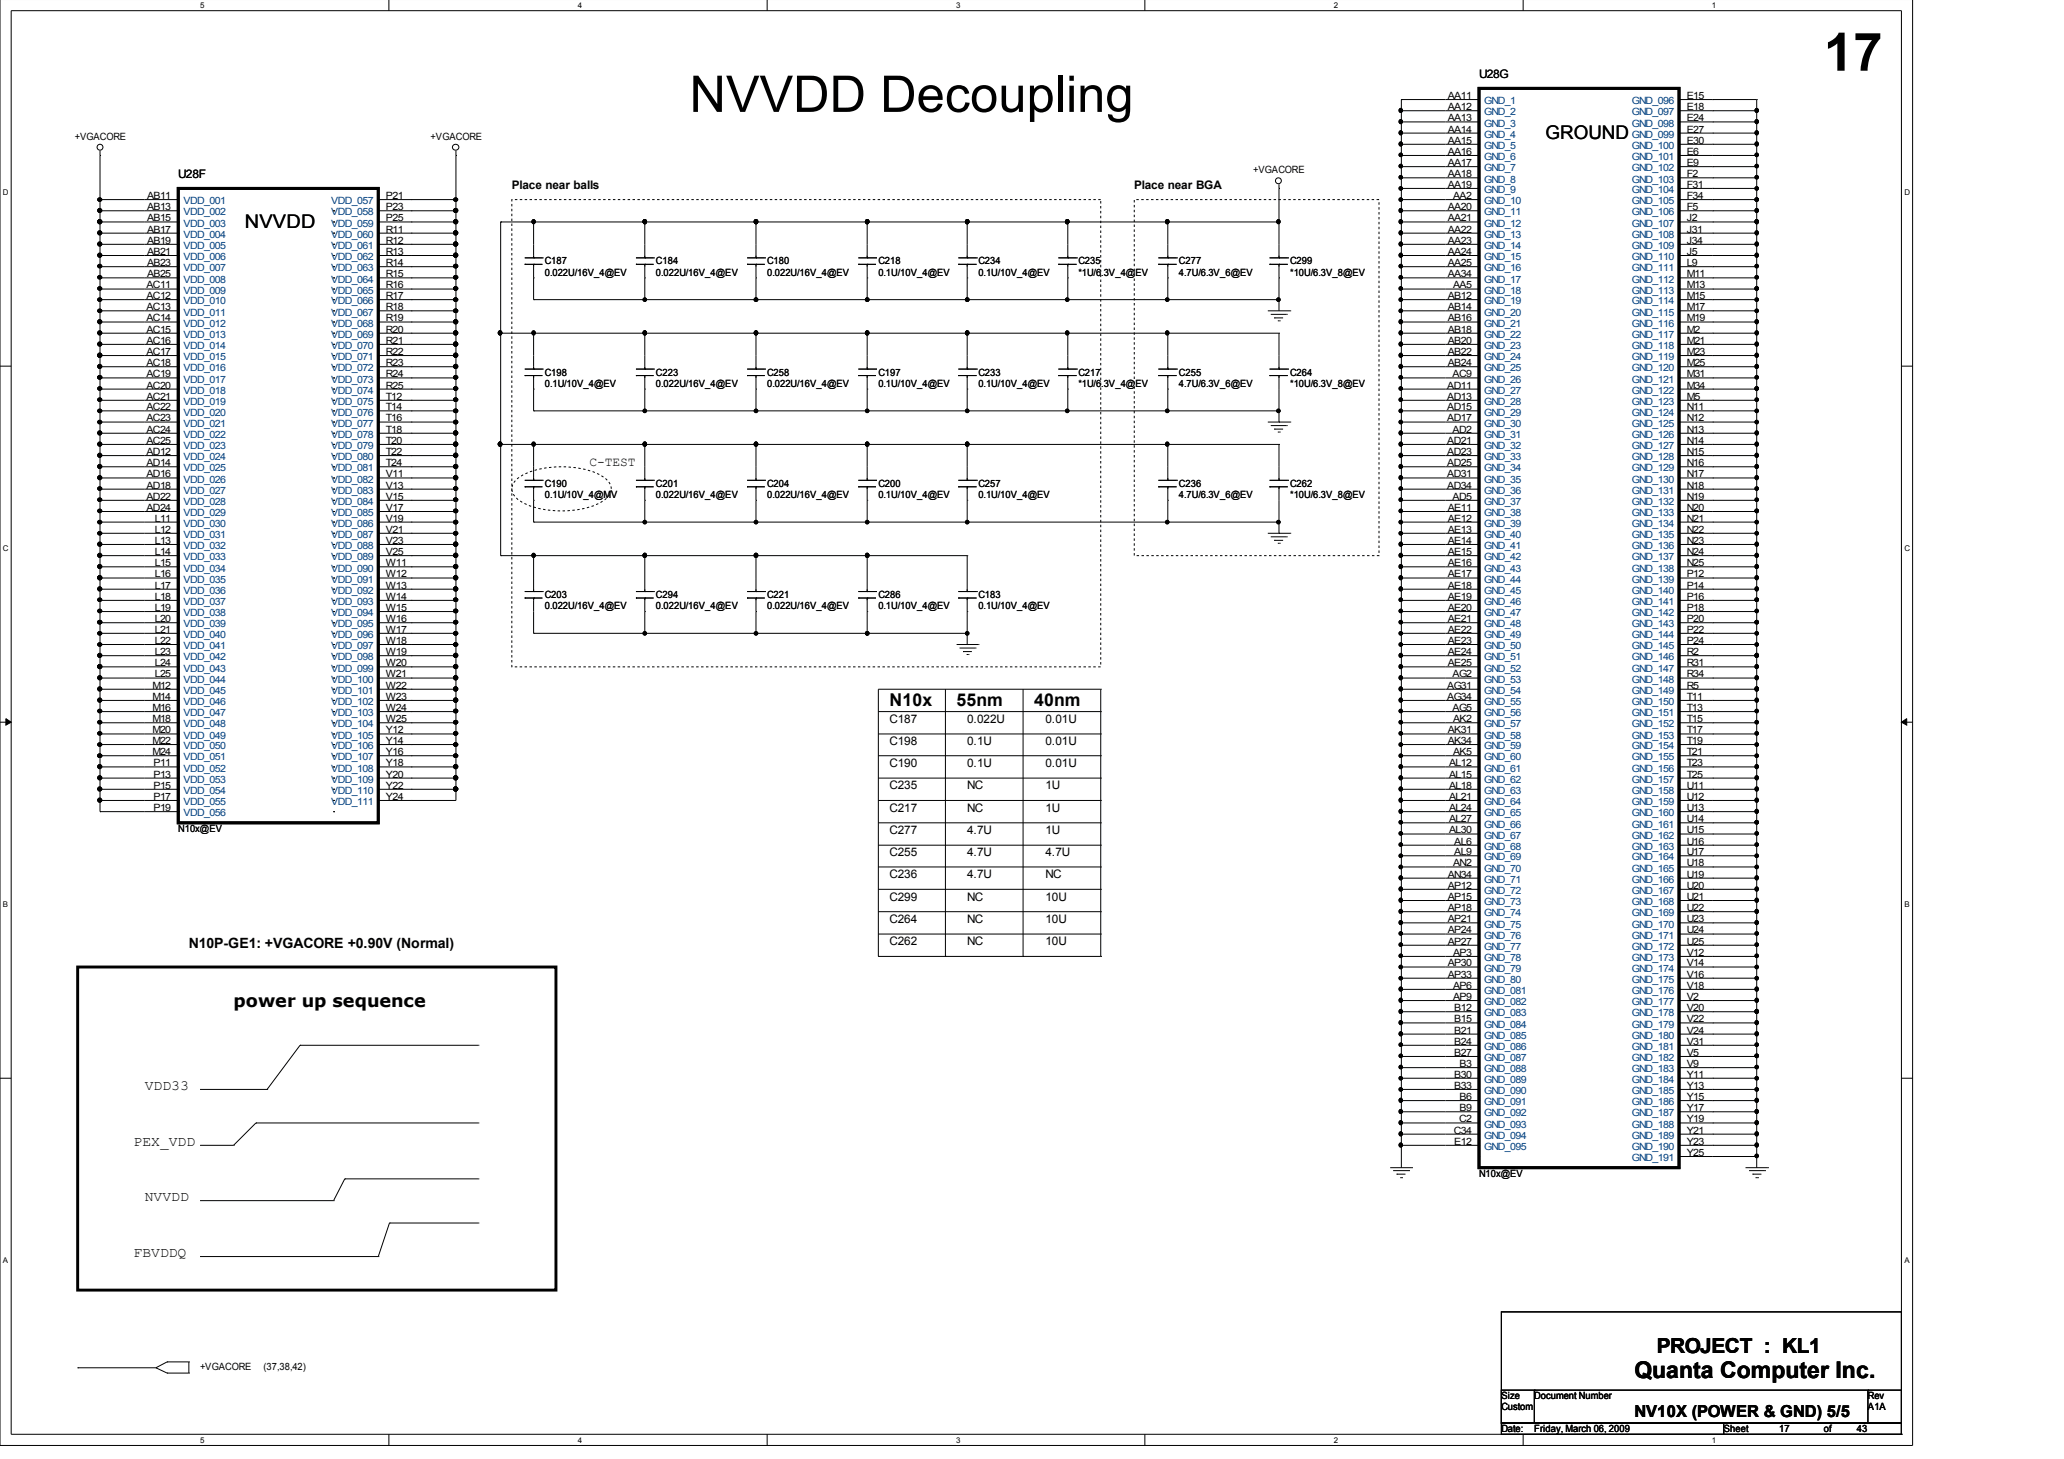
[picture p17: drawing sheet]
<svg xmlns="http://www.w3.org/2000/svg" width="297mm" height="210mm" viewBox="0 0 297 210" stroke-linecap="round" stroke-linejoin="round" font-family="sans-serif">
<defs><g id="words">
<text font-size="7.6" x="262.5" y="10.2">17</text>
<text font-size="7.3" x="99.2" y="16.1">NVVDD Decoupling</text>
<text font-size="3.3" x="235.2" y="198.2">Quanta Computer Inc.</text>
<text font-size="3" x="238.4" y="194.7">PROJECT : KL1</text>
<g font-size="2.7">
<text x="222.4" y="20">GROUND</text>
<text x="35.2" y="32.8">NVVDD</text>
</g>
<g font-size="2.5">
<text x="128" y="101.5">N10x</text>
<text x="137.7" y="101.5">55nm</text>
<text x="148.8" y="101.5">40nm</text>
<text x="33.6" y="144.9">power up sequence</text>
</g>
<text font-size="2.4" x="235.2" y="203.8">NV10X (POWER &amp; GND) 5/5</text>
<g font-size="2">
<text x="27.2" y="136.3">N10P-GE1: +VGACORE +0.90V (Normal)</text>
<text x="20.8" y="156.8">VDD33</text>
<text x="19.2" y="164.9">PEX_VDD</text>
<text x="20.8" y="172.8">NVVDD</text>
<text x="19.2" y="180.9">FBVDDQ</text>
</g>
<text font-size="1.9" x="84.8" y="67.1">C-TEST</text>
<g font-size="1.7">
<text x="212.9" y="11.2">U28G</text>
<text x="25.7" y="25.6">U28F</text>
<text x="73.7" y="27.2">Place near balls</text>
<text x="163.2" y="27.2">Place near BGA</text>
<text x="128" y="107.2">C198</text>
<text x="128" y="104">C187</text>
<text x="139.2" y="104">0.022U</text>
<text x="139.2" y="107.2">0.1U</text>
<text x="150.5" y="107.2">0.01U</text>
<text x="150.5" y="104">0.01U</text>
<text x="128" y="113.6">C235</text>
<text x="128" y="110.3">C190</text>
<text x="139.2" y="110.3">0.1U</text>
<text x="139.2" y="113.6">NC</text>
<text x="150.5" y="110.3">0.01U</text>
<text x="150.5" y="113.6">1U</text>
<text x="128" y="116.8">C217</text>
<text x="128" y="120">C277</text>
<text x="139.2" y="116.8">NC</text>
<text x="139.2" y="120">4.7U</text>
<text x="150.5" y="116.8">1U</text>
<text x="150.5" y="120">1U</text>
<text x="128" y="123.2">C255</text>
<text x="139.2" y="123.2">4.7U</text>
<text x="150.5" y="123.2">4.7U</text>
<text x="128" y="129.6">C299</text>
<text x="128" y="126.3">C236</text>
<text x="139.2" y="126.3">4.7U</text>
<text x="139.2" y="129.6">NC</text>
<text x="150.5" y="126.3">NC</text>
<text x="150.5" y="129.6">10U</text>
<text x="128" y="132.8">C264</text>
<text x="128" y="136">C262</text>
<text x="139.2" y="132.8">NC</text>
<text x="139.2" y="136">NC</text>
<text x="150.5" y="132.8">10U</text>
<text x="150.5" y="136">10U</text>
</g>
<g font-size="1.4">
<text x="208.4" y="17.5">AA13</text>
<text x="208.4" y="15.8">AA12</text>
<text x="208.4" y="14.2">AA11</text>
<text x="242.7" y="17.5">E24</text>
<text x="242.7" y="15.8">E18</text>
<text x="242.7" y="14.2">E15</text>
<text x="10.8" y="20.1">+VGACORE</text>
<text x="62" y="20.1">+VGACORE</text>
<text x="208.4" y="23.9">AA17</text>
<text x="208.4" y="22.3">AA16</text>
<text x="208.4" y="20.7">AA15</text>
<text x="208.4" y="19.1">AA14</text>
<text x="242.7" y="23.9">E9</text>
<text x="242.7" y="22.3">E6</text>
<text x="242.7" y="20.7">E30</text>
<text x="242.7" y="19.1">E27</text>
<text x="21.2" y="28.6">AB11</text>
<text x="55.5" y="28.6">P21</text>
<text x="180.3" y="24.9">+VGACORE</text>
<text x="208.4" y="27">AA19</text>
<text x="208.4" y="25.5">AA18</text>
<text x="209.1" y="28.6">AA2</text>
<text x="242.7" y="28.6">F34</text>
<text x="242.7" y="27">F31</text>
<text x="242.7" y="25.5">F2</text>
<text x="21.2" y="30.2">AB13</text>
<text x="21.2" y="31.8">AB15</text>
<text x="21.2" y="33.5">AB17</text>
<text x="21.2" y="35.1">AB19</text>
<text x="55.5" y="30.2">P23</text>
<text x="55.5" y="31.8">P25</text>
<text x="55.5" y="33.5">R11</text>
<text x="55.5" y="35.1">R12</text>
<text x="208.4" y="35.1">AA23</text>
<text x="208.4" y="33.5">AA22</text>
<text x="208.4" y="31.8">AA21</text>
<text x="208.4" y="30.2">AA20</text>
<text x="242.7" y="35.1">J34</text>
<text x="242.7" y="33.5">J31</text>
<text x="242.7" y="31.8">J2</text>
<text x="242.7" y="30.2">F5</text>
<text x="21.1" y="41.5">AC11</text>
<text x="21.2" y="36.7">AB21</text>
<text x="21.2" y="38.3">AB23</text>
<text x="21.2" y="39.9">AB25</text>
<text x="55.5" y="36.7">R13</text>
<text x="55.5" y="38.3">R14</text>
<text x="55.5" y="39.9">R15</text>
<text x="55.5" y="41.5">R16</text>
<text x="78.4" y="38">C187</text>
<text x="78.4" y="39.6">0.022U/16V_4@EV</text>
<text x="94.4" y="38">C184</text>
<text x="94.4" y="39.6">0.022U/16V_4@EV</text>
<text x="110.4" y="38">C180</text>
<text x="110.4" y="39.6">0.022U/16V_4@EV</text>
<text x="126.4" y="38">C218</text>
<text x="126.4" y="39.6">0.1U/10V_4@EV</text>
<text x="140.8" y="38">C234</text>
<text x="140.8" y="39.6">0.1U/10V_4@EV</text>
<text x="155.2" y="38">C235</text>
<text x="155.2" y="39.6">*1U/6.3V_4@EV</text>
<text x="169.7" y="38">C277</text>
<text x="169.7" y="39.6">4.7U/6.3V_6@EV</text>
<text x="185.7" y="38">C299</text>
<text x="185.7" y="39.6">*10U/6.3V_8@EV</text>
<text x="208.4" y="39.9">AA34</text>
<text x="208.4" y="38.3">AA25</text>
<text x="208.4" y="36.7">AA24</text>
<text x="209.1" y="41.5">AA5</text>
<text x="242.7" y="41.5">M13</text>
<text x="242.7" y="39.9">M11</text>
<text x="242.7" y="38.3">L9</text>
<text x="242.7" y="36.7">J5</text>
<text x="21.1" y="43">AC12</text>
<text x="21.1" y="44.6">AC13</text>
<text x="21.1" y="46.2">AC14</text>
<text x="21.1" y="47.9">AC15</text>
<text x="55.5" y="43">R17</text>
<text x="55.5" y="44.6">R18</text>
<text x="55.5" y="46.2">R19</text>
<text x="55.5" y="47.9">R20</text>
<text x="208.4" y="47.9">AB18</text>
<text x="208.4" y="46.2">AB16</text>
<text x="208.4" y="44.6">AB14</text>
<text x="208.4" y="43">AB12</text>
<text x="242.7" y="47.9">M2</text>
<text x="242.7" y="46.2">M19</text>
<text x="242.7" y="44.6">M17</text>
<text x="242.7" y="43">M15</text>
<text x="21.1" y="49.5">AC16</text>
<text x="21.1" y="51.1">AC17</text>
<text x="21.1" y="52.7">AC18</text>
<text x="55.5" y="49.5">R21</text>
<text x="55.5" y="51.1">R22</text>
<text x="55.5" y="52.7">R23</text>
<text x="208.4" y="52.7">AB24</text>
<text x="208.4" y="51.1">AB22</text>
<text x="208.4" y="49.5">AB20</text>
<text x="242.7" y="52.7">M25</text>
<text x="242.7" y="51.1">M23</text>
<text x="242.7" y="49.5">M21</text>
<text x="21.1" y="54.3">AC19</text>
<text x="21.1" y="55.9">AC20</text>
<text x="21.1" y="57.5">AC21</text>
<text x="21.1" y="59">AC22</text>
<text x="55.5" y="54.3">R24</text>
<text x="55.5" y="55.9">R25</text>
<text x="55.5" y="57.5">T12</text>
<text x="55.5" y="59">T14</text>
<text x="78.4" y="54">C198</text>
<text x="78.4" y="55.6">0.1U/10V_4@EV</text>
<text x="94.4" y="54">C223</text>
<text x="94.4" y="55.6">0.022U/16V_4@EV</text>
<text x="110.4" y="54">C258</text>
<text x="110.4" y="55.6">0.022U/16V_4@EV</text>
<text x="126.4" y="54">C197</text>
<text x="126.4" y="55.6">0.1U/10V_4@EV</text>
<text x="140.8" y="54">C233</text>
<text x="140.8" y="55.6">0.1U/10V_4@EV</text>
<text x="155.2" y="54">C217</text>
<text x="155.2" y="55.6">*1U/6.3V_4@EV</text>
<text x="169.7" y="54">C255</text>
<text x="169.7" y="55.6">4.7U/6.3V_6@EV</text>
<text x="185.7" y="54">C264</text>
<text x="185.7" y="55.6">*10U/6.3V_8@EV</text>
<text x="208.3" y="59">AD15</text>
<text x="208.3" y="57.5">AD13</text>
<text x="208.3" y="55.9">AD11</text>
<text x="209" y="54.3">AC9</text>
<text x="242.7" y="59">N11</text>
<text x="242.7" y="57.5">M5</text>
<text x="242.7" y="55.9">M34</text>
<text x="242.7" y="54.3">M31</text>
<text x="21.1" y="60.6">AC23</text>
<text x="21.1" y="62.2">AC24</text>
<text x="21.1" y="63.9">AC25</text>
<text x="21.1" y="65.5">AD12</text>
<text x="55.5" y="60.6">T16</text>
<text x="55.5" y="62.2">T18</text>
<text x="55.5" y="63.9">T20</text>
<text x="55.5" y="65.5">T22</text>
<text x="208.3" y="65.5">AD23</text>
<text x="208.3" y="63.9">AD21</text>
<text x="208.3" y="60.6">AD17</text>
<text x="209" y="62.2">AD2</text>
<text x="242.7" y="65.5">N15</text>
<text x="242.7" y="63.9">N14</text>
<text x="242.7" y="62.2">N13</text>
<text x="242.7" y="60.6">N12</text>
<text x="21.1" y="67.1">AD14</text>
<text x="21.1" y="68.7">AD16</text>
<text x="21.1" y="70.3">AD18</text>
<text x="21.1" y="71.9">AD22</text>
<text x="55.5" y="67.1">T24</text>
<text x="55.5" y="68.7">V11</text>
<text x="55.5" y="70.3">V13</text>
<text x="55.5" y="71.9">V15</text>
<text x="78.4" y="70">C190</text>
<text x="78.4" y="71.6">0.1U/10V_4@MV</text>
<text x="94.4" y="70">C201</text>
<text x="94.4" y="71.6">0.022U/16V_4@EV</text>
<text x="110.4" y="70">C204</text>
<text x="110.4" y="71.6">0.022U/16V_4@EV</text>
<text x="126.4" y="70">C200</text>
<text x="126.4" y="71.6">0.1U/10V_4@EV</text>
<text x="140.8" y="70">C257</text>
<text x="140.8" y="71.6">0.1U/10V_4@EV</text>
<text x="169.7" y="70">C236</text>
<text x="169.7" y="71.6">4.7U/6.3V_6@EV</text>
<text x="185.7" y="70">C262</text>
<text x="185.7" y="71.6">*10U/6.3V_8@EV</text>
<text x="208.3" y="70.3">AD34</text>
<text x="208.3" y="68.7">AD31</text>
<text x="208.3" y="67.1">AD25</text>
<text x="209" y="71.9">AD5</text>
<text x="242.7" y="71.9">N19</text>
<text x="242.7" y="70.3">N18</text>
<text x="242.7" y="68.7">N17</text>
<text x="242.7" y="67.1">N16</text>
<text x="21.1" y="73.5">AD24</text>
<text x="22.3" y="75">L11</text>
<text x="22.3" y="76.6">L12</text>
<text x="55.5" y="73.5">V17</text>
<text x="55.5" y="75">V19</text>
<text x="55.5" y="76.6">V21</text>
<text x="208.4" y="76.6">AE13</text>
<text x="208.4" y="75">AE12</text>
<text x="208.4" y="73.5">AE11</text>
<text x="242.7" y="76.6">N22</text>
<text x="242.7" y="75">N21</text>
<text x="242.7" y="73.5">N20</text>
<text x="22.3" y="78.2">L13</text>
<text x="22.3" y="79.9">L14</text>
<text x="22.3" y="81.5">L15</text>
<text x="22.3" y="83.1">L16</text>
<text x="55.5" y="78.2">V23</text>
<text x="55.5" y="79.9">V25</text>
<text x="55.5" y="81.5">W11</text>
<text x="55.5" y="83.1">W12</text>
<text x="208.4" y="83.1">AE17</text>
<text x="208.4" y="81.5">AE16</text>
<text x="208.4" y="79.9">AE15</text>
<text x="208.4" y="78.2">AE14</text>
<text x="242.7" y="83.1">P12</text>
<text x="242.7" y="81.5">N25</text>
<text x="242.7" y="79.9">N24</text>
<text x="242.7" y="78.2">N23</text>
<text x="22.3" y="84.7">L17</text>
<text x="22.3" y="86.3">L18</text>
<text x="22.3" y="87.9">L19</text>
<text x="22.3" y="89.5">L20</text>
<text x="55.5" y="84.7">W13</text>
<text x="55.5" y="86.3">W14</text>
<text x="55.5" y="87.9">W15</text>
<text x="55.5" y="89.5">W16</text>
<text x="78.4" y="86">C203</text>
<text x="78.4" y="87.6">0.022U/16V_4@EV</text>
<text x="94.4" y="86">C294</text>
<text x="94.4" y="87.6">0.022U/16V_4@EV</text>
<text x="110.4" y="86">C221</text>
<text x="110.4" y="87.6">0.022U/16V_4@EV</text>
<text x="126.4" y="86">C286</text>
<text x="126.4" y="87.6">0.1U/10V_4@EV</text>
<text x="140.8" y="86">C183</text>
<text x="140.8" y="87.6">0.1U/10V_4@EV</text>
<text x="208.4" y="89.5">AE21</text>
<text x="208.4" y="87.9">AE20</text>
<text x="208.4" y="86.3">AE19</text>
<text x="208.4" y="84.7">AE18</text>
<text x="242.7" y="89.5">P20</text>
<text x="242.7" y="87.9">P18</text>
<text x="242.7" y="86.3">P16</text>
<text x="242.7" y="84.7">P14</text>
<text x="22.3" y="91">L21</text>
<text x="22.3" y="92.6">L22</text>
<text x="22.3" y="94.2">L23</text>
<text x="22.3" y="95.9">L24</text>
<text x="55.5" y="91">W17</text>
<text x="55.5" y="92.6">W18</text>
<text x="55.5" y="94.2">W19</text>
<text x="55.5" y="95.9">W20</text>
<text x="208.4" y="95.9">AE25</text>
<text x="208.4" y="94.2">AE24</text>
<text x="208.4" y="92.6">AE23</text>
<text x="208.4" y="91">AE22</text>
<text x="242.7" y="95.9">R31</text>
<text x="242.7" y="94.2">R2</text>
<text x="242.7" y="92.6">P24</text>
<text x="242.7" y="91">P22</text>
<text x="21.9" y="99.1">M12</text>
<text x="21.9" y="100.7">M14</text>
<text x="22.3" y="97.5">L25</text>
<text x="55.5" y="97.5">W21</text>
<text x="55.5" y="99.1">W22</text>
<text x="55.5" y="100.7">W23</text>
<text x="208.3" y="100.7">AG34</text>
<text x="208.3" y="99.1">AG31</text>
<text x="209" y="97.5">AG2</text>
<text x="242.7" y="100.7">T11</text>
<text x="242.7" y="99.1">R5</text>
<text x="242.7" y="97.5">R34</text>
<text x="21.9" y="102.3">M16</text>
<text x="21.9" y="103.9">M18</text>
<text x="21.9" y="105.5">M20</text>
<text x="21.9" y="107">M22</text>
<text x="55.5" y="102.3">W24</text>
<text x="55.5" y="103.9">W25</text>
<text x="55.5" y="105.5">Y12</text>
<text x="55.5" y="107">Y14</text>
<text x="208.4" y="107">AK34</text>
<text x="208.4" y="105.5">AK31</text>
<text x="209" y="102.3">AG5</text>
<text x="209.1" y="103.9">AK2</text>
<text x="242.7" y="107">T19</text>
<text x="242.7" y="105.5">T17</text>
<text x="242.7" y="103.9">T15</text>
<text x="242.7" y="102.3">T13</text>
<text x="21.9" y="108.6">M24</text>
<text x="22.1" y="110.3">P11</text>
<text x="22.1" y="111.9">P13</text>
<text x="22.1" y="113.5">P15</text>
<text x="55.5" y="108.6">Y16</text>
<text x="55.5" y="110.3">Y18</text>
<text x="55.5" y="111.9">Y20</text>
<text x="55.5" y="113.5">Y22</text>
<text x="208.5" y="113.5">AL18</text>
<text x="208.5" y="111.9">AL15</text>
<text x="208.5" y="110.3">AL12</text>
<text x="209.1" y="108.6">AK5</text>
<text x="242.7" y="113.5">U11</text>
<text x="242.7" y="111.9">T25</text>
<text x="242.7" y="110.3">T23</text>
<text x="242.7" y="108.6">T21</text>
<text x="22.1" y="115.1">P17</text>
<text x="22.1" y="116.7">P19</text>
<text x="25.7" y="119.6">N10x@EV</text>
<text x="55.5" y="115.1">Y24</text>
<text x="208.5" y="119.9">AL30</text>
<text x="208.5" y="118.3">AL27</text>
<text x="208.5" y="116.7">AL24</text>
<text x="208.5" y="115.1">AL21</text>
<text x="242.7" y="119.9">U15</text>
<text x="242.7" y="118.3">U14</text>
<text x="242.7" y="116.7">U13</text>
<text x="242.7" y="115.1">U12</text>
<text x="209.1" y="124.6">AN2</text>
<text x="209.3" y="123">AL9</text>
<text x="209.3" y="121.5">AL6</text>
<text x="242.7" y="124.6">U18</text>
<text x="242.7" y="123">U17</text>
<text x="242.7" y="121.5">U16</text>
<text x="208.4" y="131.1">AP18</text>
<text x="208.4" y="129.5">AP15</text>
<text x="208.4" y="127.9">AP12</text>
<text x="208.4" y="126.3">AN34</text>
<text x="242.7" y="131.1">U22</text>
<text x="242.7" y="129.5">U21</text>
<text x="242.7" y="127.9">U20</text>
<text x="242.7" y="126.3">U19</text>
<text x="208.4" y="135.9">AP27</text>
<text x="208.4" y="134.3">AP24</text>
<text x="208.4" y="132.7">AP21</text>
<text x="209.1" y="137.5">AP3</text>
<text x="242.7" y="137.5">V12</text>
<text x="242.7" y="135.9">U25</text>
<text x="242.7" y="134.3">U24</text>
<text x="242.7" y="132.7">U23</text>
<text x="208.4" y="140.6">AP33</text>
<text x="208.4" y="139">AP30</text>
<text x="209.1" y="143.9">AP9</text>
<text x="209.1" y="142.3">AP6</text>
<text x="242.7" y="143.9">V2</text>
<text x="242.7" y="142.3">V18</text>
<text x="242.7" y="140.6">V16</text>
<text x="242.7" y="139">V14</text>
<text x="209.3" y="148.7">B21</text>
<text x="209.3" y="147.1">B15</text>
<text x="209.3" y="145.5">B12</text>
<text x="242.7" y="148.7">V24</text>
<text x="242.7" y="147.1">V22</text>
<text x="242.7" y="145.5">V20</text>
<text x="209.3" y="155">B30</text>
<text x="209.3" y="151.9">B27</text>
<text x="209.3" y="150.3">B24</text>
<text x="210.1" y="153.5">B3</text>
<text x="242.7" y="155">Y11</text>
<text x="242.7" y="153.5">V9</text>
<text x="242.7" y="151.9">V5</text>
<text x="242.7" y="150.3">V31</text>
<text x="209.3" y="156.6">B33</text>
<text x="210" y="161.5">C2</text>
<text x="210.1" y="159.9">B9</text>
<text x="210.1" y="158.3">B6</text>
<text x="242.7" y="161.5">Y19</text>
<text x="242.7" y="159.9">Y17</text>
<text x="242.7" y="158.3">Y15</text>
<text x="242.7" y="156.6">Y13</text>
<text x="209.2" y="163.1">C34</text>
<text x="209.3" y="164.7">E12</text>
<text x="242.7" y="166.3">Y25</text>
<text x="242.7" y="164.7">Y23</text>
<text x="242.7" y="163.1">Y21</text>
<text x="212.9" y="169.3">N10x@EV</text>
<text x="28.8" y="197">+VGACORE</text>
<text x="37.9" y="197">(37,38,42)</text>
<text x="216.1" y="201.3">Size</text>
<text x="216.1" y="202.9">Custom</text>
<text x="220.8" y="201.3">Document Number</text>
<text x="268.8" y="201.3">Rev</text>
<text x="268.8" y="202.9">A1A</text>
<text x="216.1" y="206">Date:</text>
<text x="220.8" y="206">Friday, March 06, 2009</text>
<text x="248.1" y="206">Sheet</text>
<text x="256" y="206">17</text>
<text x="262.5" y="206">of</text>
<text x="267.2" y="206">43</text>
</g>
<g font-size="1.4" fill="#004080">
<text x="213.6" y="16.6">GND_2</text>
<text x="213.6" y="15">GND_1</text>
<text x="234.9" y="16.6">GND_097</text>
<text x="234.9" y="15">GND_096</text>
<text x="213.6" y="23">GND_6</text>
<text x="213.6" y="21.4">GND_5</text>
<text x="213.6" y="19.8">GND_4</text>
<text x="213.6" y="18.2">GND_3</text>
<text x="234.9" y="23">GND_101</text>
<text x="234.9" y="21.4">GND_100</text>
<text x="234.9" y="19.8">GND_099</text>
<text x="234.9" y="18.2">GND_098</text>
<text x="26.4" y="29.4">VDD_001</text>
<text x="47.7" y="29.4">VDD_057</text>
<text x="213.6" y="29.4">GND_10</text>
<text x="213.6" y="27.8">GND_9</text>
<text x="213.6" y="26.3">GND_8</text>
<text x="213.6" y="24.7">GND_7</text>
<text x="234.9" y="29.4">GND_105</text>
<text x="234.9" y="27.8">GND_104</text>
<text x="234.9" y="26.3">GND_103</text>
<text x="234.9" y="24.7">GND_102</text>
<text x="26.4" y="31">VDD_002</text>
<text x="26.4" y="32.6">VDD_003</text>
<text x="26.4" y="34.2">VDD_004</text>
<text x="26.4" y="35.8">VDD_005</text>
<text x="47.7" y="31">VDD_058</text>
<text x="47.7" y="32.6">VDD_059</text>
<text x="47.7" y="34.2">VDD_060</text>
<text x="47.7" y="35.8">VDD_061</text>
<text x="213.6" y="35.8">GND_14</text>
<text x="213.6" y="34.2">GND_13</text>
<text x="213.6" y="32.6">GND_12</text>
<text x="213.6" y="31">GND_11</text>
<text x="234.9" y="35.8">GND_109</text>
<text x="234.9" y="34.2">GND_108</text>
<text x="234.9" y="32.6">GND_107</text>
<text x="234.9" y="31">GND_106</text>
<text x="26.4" y="37.4">VDD_006</text>
<text x="26.4" y="39">VDD_007</text>
<text x="26.4" y="40.7">VDD_008</text>
<text x="47.7" y="37.4">VDD_062</text>
<text x="47.7" y="39">VDD_063</text>
<text x="47.7" y="40.7">VDD_064</text>
<text x="213.6" y="40.7">GND_17</text>
<text x="213.6" y="39">GND_16</text>
<text x="213.6" y="37.4">GND_15</text>
<text x="234.9" y="40.7">GND_112</text>
<text x="234.9" y="39">GND_111</text>
<text x="234.9" y="37.4">GND_110</text>
<text x="26.4" y="42.3">VDD_009</text>
<text x="26.4" y="43.8">VDD_010</text>
<text x="26.4" y="45.4">VDD_011</text>
<text x="26.4" y="47">VDD_012</text>
<text x="47.7" y="42.3">VDD_065</text>
<text x="47.7" y="43.8">VDD_066</text>
<text x="47.7" y="45.4">VDD_067</text>
<text x="47.7" y="47">VDD_068</text>
<text x="213.6" y="47">GND_21</text>
<text x="213.6" y="45.4">GND_20</text>
<text x="213.6" y="43.8">GND_19</text>
<text x="213.6" y="42.3">GND_18</text>
<text x="234.9" y="47">GND_116</text>
<text x="234.9" y="45.4">GND_115</text>
<text x="234.9" y="43.8">GND_114</text>
<text x="234.9" y="42.3">GND_113</text>
<text x="26.4" y="48.6">VDD_013</text>
<text x="26.4" y="50.2">VDD_014</text>
<text x="26.4" y="51.8">VDD_015</text>
<text x="26.4" y="53.4">VDD_016</text>
<text x="47.7" y="48.6">VDD_069</text>
<text x="47.7" y="50.2">VDD_070</text>
<text x="47.7" y="51.8">VDD_071</text>
<text x="47.7" y="53.4">VDD_072</text>
<text x="213.6" y="53.4">GND_25</text>
<text x="213.6" y="51.8">GND_24</text>
<text x="213.6" y="50.2">GND_23</text>
<text x="213.6" y="48.6">GND_22</text>
<text x="234.9" y="53.4">GND_120</text>
<text x="234.9" y="51.8">GND_119</text>
<text x="234.9" y="50.2">GND_118</text>
<text x="234.9" y="48.6">GND_117</text>
<text x="26.4" y="55">VDD_017</text>
<text x="26.4" y="56.7">VDD_018</text>
<text x="26.4" y="58.3">VDD_019</text>
<text x="26.4" y="59.8">VDD_020</text>
<text x="47.7" y="55">VDD_073</text>
<text x="47.7" y="56.7">VDD_074</text>
<text x="47.7" y="58.3">VDD_075</text>
<text x="47.7" y="59.8">VDD_076</text>
<text x="213.6" y="59.8">GND_29</text>
<text x="213.6" y="58.3">GND_28</text>
<text x="213.6" y="56.7">GND_27</text>
<text x="213.6" y="55">GND_26</text>
<text x="234.9" y="59.8">GND_124</text>
<text x="234.9" y="58.3">GND_123</text>
<text x="234.9" y="56.7">GND_122</text>
<text x="234.9" y="55">GND_121</text>
<text x="26.4" y="61.4">VDD_021</text>
<text x="26.4" y="63">VDD_022</text>
<text x="26.4" y="64.6">VDD_023</text>
<text x="47.7" y="61.4">VDD_077</text>
<text x="47.7" y="63">VDD_078</text>
<text x="47.7" y="64.6">VDD_079</text>
<text x="213.6" y="64.6">GND_32</text>
<text x="213.6" y="63">GND_31</text>
<text x="213.6" y="61.4">GND_30</text>
<text x="234.9" y="64.6">GND_127</text>
<text x="234.9" y="63">GND_126</text>
<text x="234.9" y="61.4">GND_125</text>
<text x="26.4" y="66.2">VDD_024</text>
<text x="26.4" y="67.8">VDD_025</text>
<text x="26.4" y="69.4">VDD_026</text>
<text x="26.4" y="71">VDD_027</text>
<text x="47.7" y="66.2">VDD_080</text>
<text x="47.7" y="67.8">VDD_081</text>
<text x="47.7" y="69.4">VDD_082</text>
<text x="47.7" y="71">VDD_083</text>
<text x="213.6" y="71">GND_36</text>
<text x="213.6" y="69.4">GND_35</text>
<text x="213.6" y="67.8">GND_34</text>
<text x="213.6" y="66.2">GND_33</text>
<text x="234.9" y="71">GND_131</text>
<text x="234.9" y="69.4">GND_130</text>
<text x="234.9" y="67.8">GND_129</text>
<text x="234.9" y="66.2">GND_128</text>
<text x="26.4" y="72.7">VDD_028</text>
<text x="26.4" y="74.3">VDD_029</text>
<text x="26.4" y="75.8">VDD_030</text>
<text x="26.4" y="77.4">VDD_031</text>
<text x="47.7" y="72.7">VDD_084</text>
<text x="47.7" y="74.3">VDD_085</text>
<text x="47.7" y="75.8">VDD_086</text>
<text x="47.7" y="77.4">VDD_087</text>
<text x="213.6" y="77.4">GND_40</text>
<text x="213.6" y="75.8">GND_39</text>
<text x="213.6" y="74.3">GND_38</text>
<text x="213.6" y="72.7">GND_37</text>
<text x="234.9" y="77.4">GND_135</text>
<text x="234.9" y="75.8">GND_134</text>
<text x="234.9" y="74.3">GND_133</text>
<text x="234.9" y="72.7">GND_132</text>
<text x="26.4" y="79">VDD_032</text>
<text x="26.4" y="80.6">VDD_033</text>
<text x="26.4" y="82.2">VDD_034</text>
<text x="26.4" y="83.8">VDD_035</text>
<text x="47.7" y="79">VDD_088</text>
<text x="47.7" y="80.6">VDD_089</text>
<text x="47.7" y="82.2">VDD_090</text>
<text x="47.7" y="83.8">VDD_091</text>
<text x="213.6" y="83.8">GND_44</text>
<text x="213.6" y="82.2">GND_43</text>
<text x="213.6" y="80.6">GND_42</text>
<text x="213.6" y="79">GND_41</text>
<text x="234.9" y="83.8">GND_139</text>
<text x="234.9" y="82.2">GND_138</text>
<text x="234.9" y="80.6">GND_137</text>
<text x="234.9" y="79">GND_136</text>
<text x="26.4" y="85.4">VDD_036</text>
<text x="26.4" y="87.1">VDD_037</text>
<text x="26.4" y="88.7">VDD_038</text>
<text x="47.7" y="85.4">VDD_092</text>
<text x="47.7" y="87.1">VDD_093</text>
<text x="47.7" y="88.7">VDD_094</text>
<text x="213.6" y="88.7">GND_47</text>
<text x="213.6" y="87.1">GND_46</text>
<text x="213.6" y="85.4">GND_45</text>
<text x="234.9" y="88.7">GND_142</text>
<text x="234.9" y="87.1">GND_141</text>
<text x="234.9" y="85.4">GND_140</text>
<text x="26.4" y="90.3">VDD_039</text>
<text x="26.4" y="91.8">VDD_040</text>
<text x="26.4" y="93.4">VDD_041</text>
<text x="26.4" y="95">VDD_042</text>
<text x="47.7" y="90.3">VDD_095</text>
<text x="47.7" y="91.8">VDD_096</text>
<text x="47.7" y="93.4">VDD_097</text>
<text x="47.7" y="95">VDD_098</text>
<text x="213.6" y="95">GND_51</text>
<text x="213.6" y="93.4">GND_50</text>
<text x="213.6" y="91.8">GND_49</text>
<text x="213.6" y="90.3">GND_48</text>
<text x="234.9" y="95">GND_146</text>
<text x="234.9" y="93.4">GND_145</text>
<text x="234.9" y="91.8">GND_144</text>
<text x="234.9" y="90.3">GND_143</text>
<text x="26.4" y="96.6">VDD_043</text>
<text x="26.4" y="98.2">VDD_044</text>
<text x="26.4" y="99.8">VDD_045</text>
<text x="26.4" y="101.4">VDD_046</text>
<text x="47.7" y="96.6">VDD_099</text>
<text x="47.7" y="98.2">VDD_100</text>
<text x="47.7" y="99.8">VDD_101</text>
<text x="47.7" y="101.4">VDD_102</text>
<text x="213.6" y="101.4">GND_55</text>
<text x="213.6" y="99.8">GND_54</text>
<text x="213.6" y="98.2">GND_53</text>
<text x="213.6" y="96.6">GND_52</text>
<text x="234.9" y="101.4">GND_150</text>
<text x="234.9" y="99.8">GND_149</text>
<text x="234.9" y="98.2">GND_148</text>
<text x="234.9" y="96.6">GND_147</text>
<text x="26.4" y="103.1">VDD_047</text>
<text x="26.4" y="104.7">VDD_048</text>
<text x="26.4" y="106.3">VDD_049</text>
<text x="26.4" y="107.8">VDD_050</text>
<text x="47.7" y="103.1">VDD_103</text>
<text x="47.7" y="104.7">VDD_104</text>
<text x="47.7" y="106.3">VDD_105</text>
<text x="47.7" y="107.8">VDD_106</text>
<text x="213.6" y="107.8">GND_59</text>
<text x="213.6" y="106.3">GND_58</text>
<text x="213.6" y="104.7">GND_57</text>
<text x="213.6" y="103.1">GND_56</text>
<text x="234.9" y="107.8">GND_154</text>
<text x="234.9" y="106.3">GND_153</text>
<text x="234.9" y="104.7">GND_152</text>
<text x="234.9" y="103.1">GND_151</text>
<text x="26.4" y="109.4">VDD_051</text>
<text x="26.4" y="111">VDD_052</text>
<text x="26.4" y="112.6">VDD_053</text>
<text x="47.7" y="109.4">VDD_107</text>
<text x="47.7" y="111">VDD_108</text>
<text x="47.7" y="112.6">VDD_109</text>
<text x="213.6" y="112.6">GND_62</text>
<text x="213.6" y="111">GND_61</text>
<text x="213.6" y="109.4">GND_60</text>
<text x="234.9" y="112.6">GND_157</text>
<text x="234.9" y="111">GND_156</text>
<text x="234.9" y="109.4">GND_155</text>
<text x="26.4" y="114.2">VDD_054</text>
<text x="26.4" y="115.8">VDD_055</text>
<text x="26.4" y="117.4">VDD_056</text>
<text x="47.7" y="114.2">VDD_110</text>
<text x="47.7" y="115.8">VDD_111</text>
<text x="213.6" y="119.1">GND_66</text>
<text x="213.6" y="117.4">GND_65</text>
<text x="213.6" y="115.8">GND_64</text>
<text x="213.6" y="114.2">GND_63</text>
<text x="234.9" y="119.1">GND_161</text>
<text x="234.9" y="117.4">GND_160</text>
<text x="234.9" y="115.8">GND_159</text>
<text x="234.9" y="114.2">GND_158</text>
<text x="213.6" y="125.4">GND_70</text>
<text x="213.6" y="123.8">GND_69</text>
<text x="213.6" y="122.3">GND_68</text>
<text x="213.6" y="120.7">GND_67</text>
<text x="234.9" y="125.4">GND_165</text>
<text x="234.9" y="123.8">GND_164</text>
<text x="234.9" y="122.3">GND_163</text>
<text x="234.9" y="120.7">GND_162</text>
<text x="213.6" y="131.8">GND_74</text>
<text x="213.6" y="130.2">GND_73</text>
<text x="213.6" y="128.6">GND_72</text>
<text x="213.6" y="127">GND_71</text>
<text x="234.9" y="131.8">GND_169</text>
<text x="234.9" y="130.2">GND_168</text>
<text x="234.9" y="128.6">GND_167</text>
<text x="234.9" y="127">GND_166</text>
<text x="213.6" y="136.7">GND_77</text>
<text x="213.6" y="135.1">GND_76</text>
<text x="213.6" y="133.4">GND_75</text>
<text x="234.9" y="136.7">GND_172</text>
<text x="234.9" y="135.1">GND_171</text>
<text x="234.9" y="133.4">GND_170</text>
<text x="213.6" y="143">GND_081</text>
<text x="213.6" y="141.4">GND_80</text>
<text x="213.6" y="139.8">GND_79</text>
<text x="213.6" y="138.3">GND_78</text>
<text x="234.9" y="143">GND_176</text>
<text x="234.9" y="141.4">GND_175</text>
<text x="234.9" y="139.8">GND_174</text>
<text x="234.9" y="138.3">GND_173</text>
<text x="213.6" y="149.5">GND_085</text>
<text x="213.6" y="147.8">GND_084</text>
<text x="213.6" y="146.2">GND_083</text>
<text x="213.6" y="144.6">GND_082</text>
<text x="234.9" y="149.5">GND_180</text>
<text x="234.9" y="147.8">GND_179</text>
<text x="234.9" y="146.2">GND_178</text>
<text x="234.9" y="144.6">GND_177</text>
<text x="213.6" y="155.8">GND_089</text>
<text x="213.6" y="154.3">GND_088</text>
<text x="213.6" y="152.7">GND_087</text>
<text x="213.6" y="151.1">GND_086</text>
<text x="234.9" y="155.8">GND_184</text>
<text x="234.9" y="154.3">GND_183</text>
<text x="234.9" y="152.7">GND_182</text>
<text x="234.9" y="151.1">GND_181</text>
<text x="213.6" y="160.6">GND_092</text>
<text x="213.6" y="159">GND_091</text>
<text x="213.6" y="157.4">GND_090</text>
<text x="234.9" y="160.6">GND_187</text>
<text x="234.9" y="159">GND_186</text>
<text x="234.9" y="157.4">GND_185</text>
<text x="213.6" y="165.5">GND_095</text>
<text x="213.6" y="163.8">GND_094</text>
<text x="213.6" y="162.2">GND_093</text>
<text x="234.9" y="167.1">GND_191</text>
<text x="234.9" y="165.5">GND_190</text>
<text x="234.9" y="163.8">GND_189</text>
<text x="234.9" y="162.2">GND_188</text>
</g>
<g font-size="1.1">
<text x="28.8" y="1.2">5</text>
<text x="83.1" y="1.2">4</text>
<text x="137.6" y="1.2">3</text>
<text x="191.9" y="1.2">2</text>
<text x="246.4" y="1.2">1</text>
<text x=".4" y="28.1">D</text>
<text x="274.1" y="28.1">D</text>
<text x=".4" y="79.3">C</text>
<text x="274.1" y="79.3">C</text>
<text x=".4" y="130.5">B</text>
<text x="274.1" y="130.5">B</text>
<text x=".4" y="181.7">A</text>
<text x="274.1" y="181.7">A</text>
<text x="28.8" y="207.6">5</text>
<text x="83.1" y="207.6">4</text>
<text x="137.6" y="207.6">3</text>
<text x="191.9" y="207.6">2</text>
<text x="246.4" y="207.6">1</text>
</g>
</g></defs>
<path d="M0 -.1v208.1h275.3v-208.1M1.6 1.5h272v204.8h-272z" fill="none" stroke="#000" stroke-width=".14"/>
<g fill="#fff">
<path d="M28.8 .2h.5v1.2h-.5z"/>
<path d="M28.8 206.6h.5v1.2h-.5z"/>
</g>
<path d="M56 -.1v1.6M56 206.3v1.7" fill="none" stroke="#000" stroke-width=".14"/>
<g fill="#fff">
<path d="M83.1 .2h.6v1.2h-.6z"/>
<path d="M83.1 206.6h.6v1.2h-.6z"/>
</g>
<path d="M110.4 -.1v1.6M110.4 206.3v1.7" fill="none" stroke="#000" stroke-width=".14"/>
<g fill="#fff">
<path d="M137.6 .2h.5v1.2h-.5z"/>
<path d="M137.6 206.6h.5v1.2h-.5z"/>
</g>
<path d="M164.8 -.1v1.6M164.8 206.3v1.7" fill="none" stroke="#000" stroke-width=".14"/>
<g fill="#fff">
<path d="M191.9 .2h.5v1.2h-.5z"/>
<path d="M191.9 206.6h.5v1.2h-.5z"/>
</g>
<path d="M219.2 -.1v1.6M219.2 206.3v1.7" fill="none" stroke="#000" stroke-width=".14"/>
<g fill="#fff">
<path d="M246.4 .2h.5v1.2h-.5z"/>
<path d="M246.4 206.6h.5v1.2h-.5z"/>
<path d="M.4 27.1h.7v1.2h-.7z"/>
<path d="M274.1 27.1h.6v1.2h-.6z"/>
<path d="M.4 78.2h.7v1.2h-.7z"/>
<path d="M274.1 78.2h.6v1.2h-.6z"/>
</g>
<path d="M0 52.7h1.6M273.6 52.7h1.7" fill="none" stroke="#000" stroke-width=".14"/>
<g fill="#fff">
<path d="M.4 129.5h.6v1.2h-.6z"/>
<path d="M274.1 129.5h.6v1.2h-.6z"/>
</g>
<path d="M0 103.9h1.6M273.6 103.9h1.7" fill="none" stroke="#000" stroke-width=".14"/>
<path d="M.8 103.4l.8 .5-.8 .4zM273.6 103.9l.8-.5v.9z" fill="#000" stroke="#000" stroke-width=".14"/>
<g fill="#fff">
<path d="M.4 180.7h.5v1.2h-.5z"/>
<path d="M274.1 180.7h.5v1.2h-.5z"/>
</g>
<g fill="none" stroke="#000" stroke-width=".14">
<path d="M201.7 19.1h.1M201.7 17.5h.1M201.7 15.9h.1M201.7 14.3h.1M201.7 19.1h11.2M201.7 17.5h11.2M201.7 15.9h11.2M201.7 14.3h11.2M201.7 14.3v153.7M212.9 19.1h.1M212.9 17.5h.1M212.9 15.9h.1"/>
<path d="M241.6 19.1h.1M241.6 17.5h.1M241.6 15.9h.1M241.6 19.1h11.2M241.6 17.5h11.2M241.6 15.9h11.2M241.6 14.3h11.2M246.5 19.1h.1M246.5 17.5h.1M246.5 15.9h.1M246.5 14.3h.1M252.8 14.3h.1"/>
<path d="M252.8 15.9h.1M252.8 17.5h.1M252.8 19.1h.1M252.8 14.3v153.7M14.4 40h.1M14.4 38.4h.1M14.4 36.8h.1M14.4 35.2h.1M14.4 33.5h.1M14.4 31.9h.1M14.4 30.3h.1M14.4 28.7h.1"/>
<path d="M14.4 22.4h.1M14.4 40h11.3M14.4 38.4h11.3M14.4 36.8h11.3M14.4 35.2h11.3M14.4 33.5h11.3M14.4 31.9h11.3M14.4 30.3h11.3M14.4 28.7h11.3M14.4 21.7v95.1M25.7 40h.1M25.7 38.4h.1"/>
<path d="M25.7 36.8h.1M25.7 35.2h.1M25.7 33.5h.1M25.7 31.9h.1M25.7 30.3h.1M48 40h.1M48 38.4h.1M48 36.8h.1M48 35.2h.1M48 33.5h.1M48 31.9h.1M48 30.3h.1"/>
<path d="M54.4 40h11.2M54.4 38.4h11.2M54.4 36.8h11.2M54.4 35.2h11.2M54.4 33.5h11.2M54.4 31.9h11.2M54.4 30.3h11.2M54.4 28.7h11.2M59.2 40h.1M59.2 38.4h.1M59.2 36.8h.1M59.2 35.2h.1"/>
<path d="M59.2 33.5h.1M59.2 31.9h.1M59.2 30.3h.1M59.2 28.7h.1M65.6 40h.1M65.6 38.4h.1M65.6 36.8h.1M65.6 35.2h.1M65.6 33.5h.1M65.6 31.9h.1M65.6 30.3h.1M65.6 28.7h.1"/>
<path d="M65.6 22.4h.1M65.6 21.7v93.5h-11.2M72.1 31.9h.1M72.1 31.9h112M72.1 31.9v48M75.5 38h.1M75.5 38h2.6M75.5 37.1h2.6M76.8 31.9h.1M76.8 40h.1M76.8 37.1h.1M76.8 38h.1"/>
<path d="M76.8 31.9v5.2M76.8 38v5.1M78.1 37.1h.1M91.5 38h.1M91.5 38h2.6M91.5 37.1h2.6M92.8 40h.1M92.8 31.9h.1M92.8 37.1h.1M92.8 38h.1M92.8 31.9v5.2M92.8 38v5.1"/>
<path d="M94.1 37.1h.1M107.5 38h.1M107.5 38h2.6M107.5 37.1h2.6M108.8 40h.1M108.8 31.9h.1M108.8 37.1h.1M108.8 38h.1M108.8 31.9v5.2M108.8 38v5.1M110.1 37.1h.1M123.5 38h.1"/>
<path d="M123.5 38h2.6M123.5 37.1h2.6M124.8 40h.1M124.8 31.9h.1M124.8 37.1h.1M124.8 38h.1M124.8 31.9v5.2M124.8 38v5.1M126.1 37.1h.1M137.9 38h.1M137.9 38h2.6M137.9 37.1h2.6"/>
<path d="M139.2 40h.1M139.2 31.9h.1M139.2 37.1h.1M139.2 38h.1M139.2 31.9v5.2M139.2 38v5.1M140.5 37.1h.1M152.3 38h.1M152.3 38h2.6M152.3 37.1h2.6M153.7 40h.1M153.7 31.9h.1"/>
<path d="M153.7 37.1h.1M153.7 38h.1M153.7 31.9v5.2M153.7 38v5.1M154.9 37.1h.1M166.7 38h.1M166.7 38h2.6M166.7 37.1h2.6M168.1 31.9h.1M168.1 40h.1M168.1 37.1h.1M168.1 38h.1"/>
<path d="M168.1 31.9v5.2M168.1 38v5.1M169.3 37.1h.1M182.7 38h.1M182.7 38h2.6M182.7 37.1h2.6M184.1 27.1h.1M184.1 31.9h.1M184.1 40h.1M184.1 37.1h.1M184.1 38h.1M184.1 26.5v10.6"/>
<path d="M184.1 38v6.7M185.3 37.1h.1M201.7 40h.1M201.7 38.4h.1M201.7 36.8h.1M201.7 35.2h.1M201.7 33.5h.1M201.7 31.9h.1M201.7 30.3h.1M201.7 28.7h.1M201.7 27.1h.1M201.7 25.6h.1"/>
<path d="M201.7 24h.1M201.7 22.4h.1M201.7 20.8h.1M201.7 40h11.2M201.7 38.4h11.2M201.7 36.8h11.2M201.7 35.2h11.2M201.7 33.5h11.2M201.7 31.9h11.2M201.7 30.3h11.2M201.7 28.7h11.2M201.7 27.1h11.2"/>
<path d="M201.7 25.6h11.2M201.7 24h11.2M201.7 22.4h11.2M201.7 20.8h11.2M212.9 40h.1M212.9 38.4h.1M212.9 36.8h.1M212.9 35.2h.1M212.9 33.5h.1M212.9 31.9h.1M212.9 30.3h.1M212.9 28.7h.1"/>
<path d="M212.9 27.1h.1M212.9 25.6h.1M212.9 24h.1M212.9 22.4h.1M212.9 20.8h.1M241.6 40h.1M241.6 38.4h.1M241.6 36.8h.1M241.6 35.2h.1M241.6 33.5h.1M241.6 31.9h.1M241.6 30.3h.1"/>
<path d="M241.6 28.7h.1M241.6 27.1h.1M241.6 25.6h.1M241.6 24h.1M241.6 22.4h.1M241.6 20.8h.1M241.6 40h11.2M241.6 38.4h11.2M241.6 36.8h11.2M241.6 35.2h11.2M241.6 33.5h11.2M241.6 31.9h11.2"/>
<path d="M241.6 30.3h11.2M241.6 28.7h11.2M241.6 27.1h11.2M241.6 25.6h11.2M241.6 24h11.2M241.6 22.4h11.2M241.6 20.8h11.2M246.5 40h.1M246.5 38.4h.1M246.5 36.8h.1M246.5 35.2h.1M246.5 33.5h.1"/>
<path d="M246.5 31.9h.1M246.5 30.3h.1M246.5 28.7h.1M246.5 27.1h.1M246.5 25.6h.1M246.5 24h.1M246.5 22.4h.1M246.5 20.8h.1M252.8 20.8h.1M252.8 22.4h.1M252.8 25.6h.1M252.8 30.3h.1"/>
<path d="M252.8 36.8h.1M252.8 33.5h.1M252.8 40h.1M252.8 27.1h.1M252.8 35.2h.1M252.8 31.9h.1M252.8 24h.1M252.8 28.7h.1M252.8 38.4h.1M14.4 59.1h.1M14.4 57.6h.1M14.4 56h.1"/>
<path d="M14.4 54.4h.1M14.4 52.8h.1M14.4 51.2h.1M14.4 49.5h.1M14.4 47.9h.1M14.4 46.3h.1M14.4 44.7h.1M14.4 43.1h.1M14.4 41.6h.1M14.4 43.1h11.3M14.4 59.1h11.3M14.4 57.6h11.3"/>
<path d="M14.4 56h11.3M14.4 54.4h11.3M14.4 52.8h11.3M14.4 51.2h11.3M14.4 49.5h11.3M14.4 47.9h11.3M14.4 46.3h11.3M14.4 44.7h11.3M14.4 41.6h11.3M25.7 59.1h.1M25.7 57.6h.1M25.7 56h.1"/>
<path d="M25.7 54.4h.1M25.7 52.8h.1M25.7 51.2h.1M25.7 49.5h.1M25.7 47.9h.1M25.7 46.3h.1M25.7 44.7h.1M25.7 43.1h.1M25.7 41.6h.1M48 59.1h.1M48 57.6h.1M48 56h.1"/>
<path d="M48 54.4h.1M48 52.8h.1M48 51.2h.1M48 49.5h.1M48 47.9h.1M48 46.3h.1M48 44.7h.1M48 43.1h.1M48 41.6h.1M54.4 43.1h11.2M54.4 59.1h11.2M54.4 57.6h11.2"/>
<path d="M54.4 56h11.2M54.4 54.4h11.2M54.4 52.8h11.2M54.4 51.2h11.2M54.4 49.5h11.2M54.4 47.9h11.2M54.4 46.3h11.2M54.4 44.7h11.2M54.4 41.6h11.2M59.2 59.1h.1M59.2 57.6h.1M59.2 56h.1"/>
<path d="M59.2 54.4h.1M59.2 52.8h.1M59.2 51.2h.1M59.2 49.5h.1M59.2 47.9h.1M59.2 46.3h.1M59.2 44.7h.1M59.2 43.1h.1M59.2 41.6h.1M65.6 59.1h.1M65.6 57.6h.1M65.6 56h.1"/>
<path d="M65.6 54.4h.1M65.6 52.8h.1M65.6 51.2h.1M65.6 49.5h.1M65.6 47.9h.1M65.6 46.3h.1M65.6 44.7h.1M65.6 43.1h.1M65.6 41.6h.1M72.1 47.9h.1M72.1 47.9h112M75.5 54h.1"/>
<path d="M75.5 54h2.6M75.5 53.1h2.6M76.8 47.9h.1M76.8 56h.1M76.8 59.1h.1M76.8 43.1h.1M76.8 53.1h.1M76.8 54h.1M76.8 43.1h107.3M76.8 59.1h107.3M76.8 47.9v5.2M76.8 54v5.1"/>
<path d="M78.1 53.1h.1M91.5 54h.1M91.5 54h2.6M91.5 53.1h2.6M92.8 56h.1M92.8 43.1h.1M92.8 47.9h.1M92.8 59.1h.1M92.8 53.1h.1M92.8 54h.1M92.8 47.9v5.2M92.8 54v5.1"/>
<path d="M94.1 53.1h.1M107.5 54h.1M107.5 54h2.6M107.5 53.1h2.6M108.8 56h.1M108.8 43.1h.1M108.8 47.9h.1M108.8 59.1h.1M108.8 53.1h.1M108.8 54h.1M108.8 47.9v5.2M108.8 54v5.1"/>
<path d="M110.1 53.1h.1M123.5 54h.1M123.5 54h2.6M123.5 53.1h2.6M124.8 56h.1M124.8 43.1h.1M124.8 47.9h.1M124.8 59.1h.1M124.8 53.1h.1M124.8 54h.1M124.8 47.9v5.2M124.8 54v5.1"/>
<path d="M126.1 53.1h.1M137.9 54h.1M137.9 54h2.6M137.9 53.1h2.6M139.2 56h.1M139.2 47.9h.1M139.2 43.1h.1M139.2 59.1h.1M139.2 53.1h.1M139.2 54h.1M139.2 47.9v5.2M139.2 54v5.1"/>
<path d="M140.5 53.1h.1M152.3 54h.1M152.3 54h2.6M152.3 53.1h2.6M153.7 56h.1M153.7 47.9h.1M153.7 59.1h.1M153.7 43.1h.1M153.7 53.1h.1M153.7 54h.1M153.7 47.9v5.2M153.7 54v5.1"/>
<path d="M154.9 53.1h.1M166.7 54h.1M166.7 54h2.6M166.7 53.1h2.6M168.1 47.9h.1M168.1 43.1h.1M168.1 56h.1M168.1 59.1h.1M168.1 53.1h.1M168.1 54h.1M168.1 47.9v5.2M168.1 54v5.1"/>
<path d="M169.3 53.1h.1M182.5 44.7h3.2M182.7 54h.1M182.7 54h2.6M182.7 53.1h2.6M182.9 45.2h2.3M183.4 45.7h.1M183.4 45.7h1.3M183.9 46.2h.2M184.1 43.1h.1M184.1 59.1h.1M184.1 47.9h.1"/>
<path d="M184.1 53.1h.1M184.1 54h.1M184.1 47.9v5.2M184.1 54v6.7M184.1 46.2h.1M185.2 45.2h.1M185.3 53.1h.1M185.7 44.7h.1M201.7 59.1h.1M201.7 57.6h.1M201.7 56h.1M201.7 54.4h.1"/>
<path d="M201.7 52.8h.1M201.7 51.2h.1M201.7 49.5h.1M201.7 47.9h.1M201.7 46.3h.1M201.7 44.7h.1M201.7 43.1h.1M201.7 41.6h.1M201.7 43.1h11.2M201.7 59.1h11.2M201.7 57.6h11.2M201.7 56h11.2"/>
<path d="M201.7 54.4h11.2M201.7 52.8h11.2M201.7 51.2h11.2M201.7 49.5h11.2M201.7 47.9h11.2M201.7 46.3h11.2M201.7 44.7h11.2M201.7 41.6h11.2M212.9 59.1h.1M212.9 57.6h.1M212.9 56h.1M212.9 54.4h.1"/>
<path d="M212.9 52.8h.1M212.9 51.2h.1M212.9 49.5h.1M212.9 47.9h.1M212.9 46.3h.1M212.9 44.7h.1M212.9 43.1h.1M212.9 41.6h.1M241.6 59.1h.1M241.6 57.6h.1M241.6 56h.1M241.6 54.4h.1"/>
<path d="M241.6 52.8h.1M241.6 51.2h.1M241.6 49.5h.1M241.6 47.9h.1M241.6 46.3h.1M241.6 44.7h.1M241.6 43.1h.1M241.6 41.6h.1M241.6 43.1h11.2M241.6 59.1h11.2M241.6 57.6h11.2M241.6 56h11.2"/>
<path d="M241.6 54.4h11.2M241.6 52.8h11.2M241.6 51.2h11.2M241.6 49.5h11.2M241.6 47.9h11.2M241.6 46.3h11.2M241.6 44.7h11.2M241.6 41.6h11.2M246.5 59.1h.1M246.5 57.6h.1M246.5 56h.1M246.5 54.4h.1"/>
<path d="M246.5 52.8h.1M246.5 51.2h.1M246.5 49.5h.1M246.5 47.9h.1M246.5 46.3h.1M246.5 44.7h.1M246.5 43.1h.1M246.5 41.6h.1M252.8 43.1h.1M252.8 47.9h.1M252.8 59.1h.1M252.8 44.7h.1"/>
<path d="M252.8 57.6h.1M252.8 41.6h.1M252.8 51.2h.1M252.8 56h.1M252.8 46.3h.1M252.8 52.8h.1M252.8 54.4h.1M252.8 49.5h.1M14.4 79.9h.1M14.4 78.3h.1M14.4 76.7h.1M14.4 75.1h.1"/>
<path d="M14.4 73.6h.1M14.4 72h.1M14.4 70.4h.1M14.4 68.8h.1M14.4 67.2h.1M14.4 65.5h.1M14.4 63.9h.1M14.4 62.3h.1M14.4 60.7h.1M14.4 75.1h11.3M14.4 79.9h11.3M14.4 78.3h11.3"/>
<path d="M14.4 76.7h11.3M14.4 73.6h11.3M14.4 72h11.3M14.4 70.4h11.3M14.4 68.8h11.3M14.4 67.2h11.3M14.4 65.5h11.3M14.4 63.9h11.3M14.4 62.3h11.3M14.4 60.7h11.3M25.7 79.9h.1M25.7 78.3h.1"/>
<path d="M25.7 76.7h.1M25.7 75.1h.1M25.7 73.6h.1M25.7 72h.1M25.7 70.4h.1M25.7 68.8h.1M25.7 67.2h.1M25.7 65.5h.1M25.7 63.9h.1M25.7 62.3h.1M25.7 60.7h.1M48 79.9h.1"/>
<path d="M48 78.3h.1M48 76.7h.1M48 75.1h.1M48 73.6h.1M48 72h.1M48 70.4h.1M48 68.8h.1M48 67.2h.1M48 65.5h.1M48 63.9h.1M48 62.3h.1M48 60.7h.1"/>
<path d="M54.4 75.1h11.2M54.4 79.9h11.2M54.4 78.3h11.2M54.4 76.7h11.2M54.4 73.6h11.2M54.4 72h11.2M54.4 70.4h11.2M54.4 68.8h11.2M54.4 67.2h11.2M54.4 65.5h11.2M54.4 63.9h11.2M54.4 62.3h11.2"/>
<path d="M54.4 60.7h11.2M59.2 79.9h.1M59.2 78.3h.1M59.2 76.7h.1M59.2 75.1h.1M59.2 73.6h.1M59.2 72h.1M59.2 70.4h.1M59.2 68.8h.1M59.2 67.2h.1M59.2 65.5h.1M59.2 63.9h.1"/>
<path d="M59.2 62.3h.1M59.2 60.7h.1M65.6 79.9h.1M65.6 78.3h.1M65.6 76.7h.1M65.6 75.1h.1M65.6 73.6h.1M65.6 72h.1M65.6 70.4h.1M65.6 68.8h.1M65.6 67.2h.1M65.6 65.5h.1"/>
<path d="M65.6 63.9h.1M65.6 62.3h.1M65.6 60.7h.1M72.1 63.9h.1M72.1 79.9h.1M72.1 79.9h67.1M72.1 63.9h112M75.5 70h.1M75.5 70h2.6M75.5 69.1h2.6M76.8 79.9h.1M76.8 63.9h.1"/>
<path d="M76.8 72h.1M76.8 75.1h.1M76.8 69.1h.1M76.8 70h.1M76.8 75.1h107.3M76.8 63.9v5.2M76.8 70v5.1M76.8 79.9v5.2M78.1 69.1h.1M91.5 70h.1M91.5 70h2.6M91.5 69.1h2.6"/>
<path d="M92.8 75.1h.1M92.8 72h.1M92.8 79.9h.1M92.8 63.9h.1M92.8 69.1h.1M92.8 70h.1M92.8 63.9v5.2M92.8 70v5.1M92.8 79.9v5.2M94.1 69.1h.1M107.5 70h.1M107.5 70h2.6"/>
<path d="M107.5 69.1h2.6M108.8 72h.1M108.8 79.9h.1M108.8 63.9h.1M108.8 75.1h.1M108.8 69.1h.1M108.8 70h.1M108.8 63.9v5.2M108.8 70v5.1M108.8 79.9v5.2M110.1 69.1h.1M123.5 70h.1"/>
<path d="M123.5 70h2.6M123.5 69.1h2.6M124.8 72h.1M124.8 79.9h.1M124.8 63.9h.1M124.8 75.1h.1M124.8 69.1h.1M124.8 70h.1M124.8 63.9v5.2M124.8 70v5.1M124.8 79.9v5.2M126.1 69.1h.1"/>
<path d="M137.9 70h.1M137.9 70h2.6M137.9 69.1h2.6M139.2 72h.1M139.2 79.9h.1M139.2 63.9h.1M139.2 75.1h.1M139.2 69.1h.1M139.2 70h.1M139.2 63.9v5.2M139.2 70v5.1M139.2 79.9v5.2"/>
<path d="M140.5 69.1h.1M166.7 70h.1M166.7 70h2.6M166.7 69.1h2.6M168.1 63.9h.1M168.1 75.1h.1M168.1 72h.1M168.1 69.1h.1M168.1 70h.1M168.1 63.9v5.2M168.1 70v5.1M169.3 69.1h.1"/>
<path d="M182.5 76.7h3.2M182.5 60.7h3.2M182.7 70h.1M182.7 70h2.6M182.7 69.1h2.6M182.9 61.2h2.3M182.9 77.2h2.3M183.4 61.7h.1M183.4 77.7h.1M183.4 61.7h1.3M183.4 77.7h1.3M183.9 62.2h.2"/>
<path d="M183.9 78.2h.2M184.1 63.9h.1M184.1 60.7h.1M184.1 75.1h.1M184.1 76.7h.1M184.1 69.1h.1M184.1 70h.1M184.1 63.9v5.2M184.1 70v6.7M184.1 62.2h.1M184.1 78.2h.1M185.2 61.2h.1"/>
<path d="M185.2 77.2h.1M185.3 69.1h.1M185.7 60.7h.1M185.7 76.7h.1M201.7 79.9h.1M201.7 78.3h.1M201.7 76.7h.1M201.7 75.1h.1M201.7 73.6h.1M201.7 72h.1M201.7 70.4h.1M201.7 68.8h.1"/>
<path d="M201.7 67.2h.1M201.7 65.5h.1M201.7 63.9h.1M201.7 62.3h.1M201.7 60.7h.1M201.7 75.1h11.2M201.7 79.9h11.2M201.7 78.3h11.2M201.7 76.7h11.2M201.7 73.6h11.2M201.7 72h11.2M201.7 70.4h11.2"/>
<path d="M201.7 68.8h11.2M201.7 67.2h11.2M201.7 65.5h11.2M201.7 63.9h11.2M201.7 62.3h11.2M201.7 60.7h11.2M212.9 79.9h.1M212.9 78.3h.1M212.9 76.7h.1M212.9 75.1h.1M212.9 73.6h.1M212.9 72h.1"/>
<path d="M212.9 70.4h.1M212.9 68.8h.1M212.9 67.2h.1M212.9 65.5h.1M212.9 63.9h.1M212.9 62.3h.1M212.9 60.7h.1M241.6 79.9h.1M241.6 78.3h.1M241.6 76.7h.1M241.6 75.1h.1M241.6 73.6h.1"/>
<path d="M241.6 72h.1M241.6 70.4h.1M241.6 68.8h.1M241.6 67.2h.1M241.6 65.5h.1M241.6 63.9h.1M241.6 62.3h.1M241.6 60.7h.1M241.6 75.1h11.2M241.6 79.9h11.2M241.6 78.3h11.2M241.6 76.7h11.2"/>
<path d="M241.6 73.6h11.2M241.6 72h11.2M241.6 70.4h11.2M241.6 68.8h11.2M241.6 67.2h11.2M241.6 65.5h11.2M241.6 63.9h11.2M241.6 62.3h11.2M241.6 60.7h11.2M246.5 79.9h.1M246.5 78.3h.1M246.5 76.7h.1"/>
<path d="M246.5 75.1h.1M246.5 73.6h.1M246.5 72h.1M246.5 70.4h.1M246.5 68.8h.1M246.5 67.2h.1M246.5 65.5h.1M246.5 63.9h.1M246.5 62.3h.1M246.5 60.7h.1M252.8 62.3h.1M252.8 78.3h.1"/>
<path d="M252.8 68.8h.1M252.8 76.7h.1M252.8 63.9h.1M252.8 70.4h.1M252.8 65.5h.1M252.8 75.1h.1M252.8 73.6h.1M252.8 60.7h.1M252.8 72h.1M252.8 79.9h.1M252.8 67.2h.1M14.4 99.2h.1"/>
<path d="M14.4 97.6h.1M14.4 95.9h.1M14.4 94.3h.1M14.4 92.7h.1M14.4 91.1h.1M14.4 89.6h.1M14.4 88h.1M14.4 86.4h.1M14.4 84.8h.1M14.4 83.2h.1M14.4 81.5h.1M14.4 99.2h11.3"/>
<path d="M14.4 97.6h11.3M14.4 95.9h11.3M14.4 94.3h11.3M14.4 92.7h11.3M14.4 91.1h11.3M14.4 89.6h11.3M14.4 88h11.3M14.4 86.4h11.3M14.4 84.8h11.3M14.4 83.2h11.3M14.4 81.5h11.3M25.7 99.2h.1"/>
<path d="M25.7 97.6h.1M25.7 95.9h.1M25.7 94.3h.1M25.7 92.7h.1M25.7 91.1h.1M25.7 89.6h.1M25.7 88h.1M25.7 86.4h.1M25.7 84.8h.1M25.7 83.2h.1M25.7 81.5h.1M48 99.2h.1"/>
<path d="M48 97.6h.1M48 95.9h.1M48 94.3h.1M48 92.7h.1M48 91.1h.1M48 89.6h.1M48 88h.1M48 86.4h.1M48 84.8h.1M48 83.2h.1M48 81.5h.1M54.4 99.2h11.2"/>
<path d="M54.4 97.6h11.2M54.4 95.9h11.2M54.4 94.3h11.2M54.4 92.7h11.2M54.4 91.1h11.2M54.4 89.6h11.2M54.4 88h11.2M54.4 86.4h11.2M54.4 84.8h11.2M54.4 83.2h11.2M54.4 81.5h11.2M59.2 99.2h.1"/>
<path d="M59.2 97.6h.1M59.2 95.9h.1M59.2 94.3h.1M59.2 92.7h.1M59.2 91.1h.1M59.2 89.6h.1M59.2 88h.1M59.2 86.4h.1M59.2 84.8h.1M59.2 83.2h.1M59.2 81.5h.1M65.6 99.2h.1"/>
<path d="M65.6 97.6h.1M65.6 95.9h.1M65.6 94.3h.1M65.6 92.7h.1M65.6 91.1h.1M65.6 89.6h.1M65.6 88h.1M65.6 86.4h.1M65.6 84.8h.1M65.6 83.2h.1M65.6 81.5h.1M75.5 86h.1"/>
<path d="M75.5 86h2.6M75.5 85.1h2.6M76.8 91.1h.1M76.8 85.1h.1M76.8 86h.1M76.8 91.1h62.4M76.8 86v5.1M78.1 85.1h.1M91.5 86h.1M91.5 86h2.6M91.5 85.1h2.6M92.8 88h.1"/>
<path d="M92.8 91.1h.1M92.8 85.1h.1M92.8 86h.1M92.8 86v5.1M94.1 85.1h.1M107.5 86h.1M107.5 86h2.6M107.5 85.1h2.6M108.8 88h.1M108.8 91.1h.1M108.8 85.1h.1M108.8 86h.1"/>
<path d="M108.8 86v5.1M110.1 85.1h.1M123.5 86h.1M123.5 86h2.6M123.5 85.1h2.6M124.8 88h.1M124.8 91.1h.1M124.8 85.1h.1M124.8 86h.1M124.8 86v5.1M126.1 85.1h.1M136.1 99.2v38.4"/>
<path d="M137.7 92.7h3.1M137.9 86h.1M137.9 86h2.6M137.9 85.1h2.6M138.1 93.2h2.3M138.6 93.7h.1M138.6 93.7h1.3M139.1 94.2h.3M139.2 88h.1M139.2 92.7h.1M139.2 85.1h.1M139.2 86h.1"/>
<path d="M139.2 86v6.7M139.4 94.2h.1M140.4 93.2h.1M140.5 85.1h.1M140.8 92.7h.1M147.2 99.2v38.4M158.4 99.2h.1M158.4 99.2h-32v38.4M158.4 99.2v38.4M201.7 99.2h.1M201.7 97.6h.1M201.7 95.9h.1"/>
<path d="M201.7 94.3h.1M201.7 92.7h.1M201.7 91.1h.1M201.7 89.6h.1M201.7 88h.1M201.7 86.4h.1M201.7 84.8h.1M201.7 83.2h.1M201.7 81.5h.1M201.7 99.2h11.2M201.7 97.6h11.2M201.7 95.9h11.2"/>
<path d="M201.7 94.3h11.2M201.7 92.7h11.2M201.7 91.1h11.2M201.7 89.6h11.2M201.7 88h11.2M201.7 86.4h11.2M201.7 84.8h11.2M201.7 83.2h11.2M201.7 81.5h11.2M212.9 99.2h.1M212.9 97.6h.1M212.9 95.9h.1"/>
<path d="M212.9 94.3h.1M212.9 92.7h.1M212.9 91.1h.1M212.9 89.6h.1M212.9 88h.1M212.9 86.4h.1M212.9 84.8h.1M212.9 83.2h.1M212.9 81.5h.1M241.6 99.2h.1M241.6 97.6h.1M241.6 95.9h.1"/>
<path d="M241.6 94.3h.1M241.6 92.7h.1M241.6 91.1h.1M241.6 89.6h.1M241.6 88h.1M241.6 86.4h.1M241.6 84.8h.1M241.6 83.2h.1M241.6 81.5h.1M241.6 99.2h11.2M241.6 97.6h11.2M241.6 95.9h11.2"/>
<path d="M241.6 94.3h11.2M241.6 92.7h11.2M241.6 91.1h11.2M241.6 89.6h11.2M241.6 88h11.2M241.6 86.4h11.2M241.6 84.8h11.2M241.6 83.2h11.2M241.6 81.5h11.2M246.5 99.2h.1M246.5 97.6h.1M246.5 95.9h.1"/>
<path d="M246.5 94.3h.1M246.5 92.7h.1M246.5 91.1h.1M246.5 89.6h.1M246.5 88h.1M246.5 86.4h.1M246.5 84.8h.1M246.5 83.2h.1M246.5 81.5h.1M252.8 91.1h.1M252.8 97.6h.1M252.8 81.5h.1"/>
<path d="M252.8 84.8h.1M252.8 94.3h.1M252.8 99.2h.1M252.8 88h.1M252.8 92.7h.1M252.8 83.2h.1M252.8 86.4h.1M252.8 89.6h.1M252.8 95.9h.1M14.4 115.2h.1M14.4 113.6h.1M14.4 111.9h.1"/>
<path d="M14.4 110.3h.1M14.4 108.7h.1M14.4 107.1h.1M14.4 105.6h.1M14.4 104h.1M14.4 102.4h.1M14.4 100.8h.1M14.4 116.8h.1M14.4 115.2h11.3M14.4 113.6h11.3M14.4 111.9h11.3M14.4 110.3h11.3"/>
<path d="M14.4 108.7h11.3M14.4 107.1h11.3M14.4 105.6h11.3M14.4 104h11.3M14.4 102.4h11.3M14.4 100.8h11.3M14.4 116.8h11.3M25.7 118.4h.1M25.7 116.8h.1M25.7 115.2h.1M25.7 113.6h.1M25.7 111.9h.1"/>
<path d="M25.7 110.3h.1M25.7 108.7h.1M25.7 107.1h.1M25.7 105.6h.1M25.7 104h.1M25.7 102.4h.1M25.7 100.8h.1M48 116.8h.1M48 115.2h.1M48 113.6h.1M48 111.9h.1M48 110.3h.1"/>
<path d="M48 108.7h.1M48 107.1h.1M48 105.6h.1M48 104h.1M48 102.4h.1M48 100.8h.1M54.4 113.6h11.2M54.4 111.9h11.2M54.4 110.3h11.2M54.4 108.7h11.2M54.4 107.1h11.2M54.4 105.6h11.2"/>
<path d="M54.4 104h11.2M54.4 102.4h11.2M54.4 100.8h11.2M59.2 115.2h.1M59.2 113.6h.1M59.2 111.9h.1M59.2 110.3h.1M59.2 108.7h.1M59.2 107.1h.1M59.2 105.6h.1M59.2 104h.1M59.2 102.4h.1"/>
<path d="M59.2 100.8h.1M65.6 113.6h.1M65.6 111.9h.1M65.6 110.3h.1M65.6 108.7h.1M65.6 107.1h.1M65.6 105.6h.1M65.6 104h.1M65.6 102.4h.1M65.6 100.8h.1M126.4 115.2h32M126.4 111.9h32"/>
<path d="M126.4 108.7h32M126.4 105.6h32M126.4 102.4h32M126.4 118.4h32M158.4 102.4h.1M158.4 105.6h.1M158.4 108.7h.1M158.4 111.9h.1M158.4 115.2h.1M158.4 118.4h.1M201.7 100.8h.1M201.7 102.4h.1"/>
<path d="M201.7 120h.1M201.7 118.4h.1M201.7 116.8h.1M201.7 115.2h.1M201.7 113.6h.1M201.7 111.9h.1M201.7 110.3h.1M201.7 108.7h.1M201.7 107.1h.1M201.7 105.6h.1M201.7 104h.1M201.7 115.2h11.2"/>
<path d="M201.7 113.6h11.2M201.7 111.9h11.2M201.7 110.3h11.2M201.7 108.7h11.2M201.7 107.1h11.2M201.7 105.6h11.2M201.7 104h11.2M201.7 102.4h11.2M201.7 100.8h11.2M201.7 116.8h11.2M201.7 120h11.2M201.7 118.4h11.2"/>
<path d="M212.9 120h.1M212.9 118.4h.1M212.9 116.8h.1M212.9 115.2h.1M212.9 113.6h.1M212.9 111.9h.1M212.9 110.3h.1M212.9 108.7h.1M212.9 107.1h.1M212.9 105.6h.1M212.9 104h.1M212.9 102.4h.1"/>
<path d="M212.9 100.8h.1M241.6 120h.1M241.6 118.4h.1M241.6 116.8h.1M241.6 115.2h.1M241.6 113.6h.1M241.6 111.9h.1M241.6 110.3h.1M241.6 108.7h.1M241.6 107.1h.1M241.6 105.6h.1M241.6 104h.1"/>
<path d="M241.6 102.4h.1M241.6 100.8h.1M241.6 115.2h11.2M241.6 113.6h11.2M241.6 111.9h11.2M241.6 110.3h11.2M241.6 108.7h11.2M241.6 107.1h11.2M241.6 105.6h11.2M241.6 104h11.2M241.6 102.4h11.2M241.6 100.8h11.2"/>
<path d="M241.6 116.8h11.2M241.6 120h11.2M241.6 118.4h11.2M246.5 100.8h.1M246.5 102.4h.1M246.5 120h.1M246.5 118.4h.1M246.5 116.8h.1M246.5 115.2h.1M246.5 113.6h.1M246.5 111.9h.1M246.5 110.3h.1"/>
<path d="M246.5 108.7h.1M246.5 107.1h.1M246.5 105.6h.1M246.5 104h.1M252.8 105.6h.1M252.8 107.1h.1M252.8 108.7h.1M252.8 110.3h.1M252.8 111.9h.1M252.8 113.6h.1M252.8 120h.1M252.8 102.4h.1"/>
<path d="M252.8 100.8h.1M252.8 104h.1M252.8 116.8h.1M252.8 118.4h.1M252.8 115.2h.1M126.4 137.6h.1M126.4 137.6h32M126.4 134.4h32M126.4 131.2h32M126.4 127.9h32M126.4 124.7h32M126.4 121.6h32"/>
<path d="M136.1 137.6h.1M147.2 137.6h.1M158.4 137.6h.1M158.4 121.6h.1M158.4 124.7h.1M158.4 127.9h.1M158.4 131.2h.1M158.4 134.4h.1M201.7 139.1h.1M201.7 137.6h.1M201.7 136h.1M201.7 134.4h.1"/>
<path d="M201.7 132.8h.1M201.7 131.2h.1M201.7 129.6h.1M201.7 127.9h.1M201.7 126.3h.1M201.7 124.7h.1M201.7 123.1h.1M201.7 121.6h.1M201.7 139.1h11.2M201.7 137.6h11.2M201.7 136h11.2M201.7 134.4h11.2"/>
<path d="M201.7 132.8h11.2M201.7 131.2h11.2M201.7 129.6h11.2M201.7 127.9h11.2M201.7 126.3h11.2M201.7 124.7h11.2M201.7 123.1h11.2M201.7 121.6h11.2M212.9 139.1h.1M212.9 137.6h.1M212.9 136h.1M212.9 134.4h.1"/>
<path d="M212.9 132.8h.1M212.9 131.2h.1M212.9 129.6h.1M212.9 127.9h.1M212.9 126.3h.1M212.9 124.7h.1M212.9 123.1h.1M212.9 121.6h.1M241.6 139.1h.1M241.6 137.6h.1M241.6 136h.1M241.6 134.4h.1"/>
<path d="M241.6 132.8h.1M241.6 131.2h.1M241.6 129.6h.1M241.6 127.9h.1M241.6 126.3h.1M241.6 124.7h.1M241.6 123.1h.1M241.6 121.6h.1M241.6 139.1h11.2M241.6 137.6h11.2M241.6 136h11.2M241.6 134.4h11.2"/>
<path d="M241.6 132.8h11.2M241.6 131.2h11.2M241.6 129.6h11.2M241.6 127.9h11.2M241.6 126.3h11.2M241.6 124.7h11.2M241.6 123.1h11.2M241.6 121.6h11.2M246.5 139.1h.1M246.5 137.6h.1M246.5 136h.1M246.5 134.4h.1"/>
<path d="M246.5 132.8h.1M246.5 131.2h.1M246.5 129.6h.1M246.5 127.9h.1M246.5 126.3h.1M246.5 124.7h.1M246.5 123.1h.1M246.5 121.6h.1M252.8 129.6h.1M252.8 131.2h.1M252.8 132.8h.1M252.8 134.4h.1"/>
<path d="M252.8 136h.1M252.8 121.6h.1M252.8 123.1h.1M252.8 124.7h.1M252.8 126.3h.1M252.8 127.9h.1M252.8 137.6h.1M252.8 139.1h.1M0 155.1h1.6M28.8 156.7h9.6M38.4 156.7h.1M43.2 150.4h.1"/>
<path d="M43.2 150.4h25.6M43.2 150.4l-4.8 6.3M68.8 150.4h.1M201.7 159.9h.1M201.7 158.3h.1M201.7 156.7h.1M201.7 155.1h.1M201.7 153.6h.1M201.7 152h.1M201.7 150.4h.1M201.7 148.8h.1M201.7 147.2h.1"/>
<path d="M201.7 145.6h.1M201.7 143.9h.1M201.7 142.3h.1M201.7 140.7h.1M201.7 155.1h11.2M201.7 159.9h11.2M201.7 158.3h11.2M201.7 156.7h11.2M201.7 153.6h11.2M201.7 152h11.2M201.7 150.4h11.2M201.7 148.8h11.2"/>
<path d="M201.7 147.2h11.2M201.7 145.6h11.2M201.7 143.9h11.2M201.7 142.3h11.2M201.7 140.7h11.2M212.9 159.9h.1M212.9 158.3h.1M212.9 156.7h.1M212.9 155.1h.1M212.9 153.6h.1M212.9 152h.1M212.9 150.4h.1"/>
<path d="M212.9 148.8h.1M212.9 147.2h.1M212.9 145.6h.1M212.9 143.9h.1M212.9 142.3h.1M212.9 140.7h.1M241.6 159.9h.1M241.6 158.3h.1M241.6 156.7h.1M241.6 155.1h.1M241.6 153.6h.1M241.6 152h.1"/>
<path d="M241.6 150.4h.1M241.6 148.8h.1M241.6 147.2h.1M241.6 145.6h.1M241.6 143.9h.1M241.6 142.3h.1M241.6 140.7h.1M241.6 155.1h11.2M241.6 159.9h11.2M241.6 158.3h11.2M241.6 156.7h11.2M241.6 153.6h11.2"/>
<path d="M241.6 152h11.2M241.6 150.4h11.2M241.6 148.8h11.2M241.6 147.2h11.2M241.6 145.6h11.2M241.6 143.9h11.2M241.6 142.3h11.2M241.6 140.7h11.2M246.5 159.9h.1M246.5 158.3h.1M246.5 156.7h.1M246.5 155.1h.1"/>
<path d="M246.5 153.6h.1M246.5 152h.1M246.5 150.4h.1M246.5 148.8h.1M246.5 147.2h.1M246.5 145.6h.1M246.5 143.9h.1M246.5 142.3h.1M246.5 140.7h.1M252.8 153.6h.1M252.8 148.8h.1M252.8 150.4h.1"/>
<path d="M252.8 159.9h.1M252.8 152h.1M252.8 140.7h.1M252.8 143.9h.1M252.8 145.6h.1M252.8 155.1h.1M252.8 156.7h.1M252.8 158.3h.1M252.8 147.2h.1M252.8 142.3h.1M273.6 155.1h1.7M28.8 164.8h4.8"/>
<path d="M28.8 172.7h19.2M33.6 164.8h.1M36.8 161.6h.1M36.8 161.6h32M36.8 161.6l-3.2 3.2M48 172.7h.1M49.6 169.6h.1M49.6 169.6h19.2M49.6 169.6l-1.6 3.1M56 176h.1M56 176h12.8M56 176l-1.6 4.8"/>
<path d="M68.8 176h.1M68.8 169.6h.1M68.8 161.6h.1M200.1 168h3.1M200.5 168.4h2.3M201 168.9h.1M201 168.9h1.3M201.5 169.4h.3M201.7 164.8h.1M201.7 163.2h.1M201.7 161.6h.1M201.7 164.8h11.2"/>
<path d="M201.7 163.2h11.2M201.7 161.6h11.2M201.8 169.4h.1M202.8 168.4h.1M203.2 168h.1M212.9 166.4h.1M212.9 164.8h.1M212.9 163.2h.1M212.9 161.6h.1M241.6 168h.1M241.6 166.4h.1M241.6 164.8h.1"/>
<path d="M241.6 163.2h.1M241.6 161.6h.1M241.6 164.8h11.2M241.6 163.2h11.2M241.6 161.6h11.2M241.6 166.4h11.2M246.5 164.8h.1M246.5 163.2h.1M246.5 161.6h.1M246.5 166.4h.1M251.2 168h3.2M251.7 168.4h2.3"/>
<path d="M252.2 168.9h.1M252.2 168.9h1.3M252.6 169.4h.4M252.8 164.8h.1M252.8 161.6h.1M252.8 166.4h.1M252.8 163.2h.1M253 169.4h.1M254 168.4h.1M254.4 168h.1M11.2 196.8h.1M11.2 196.8h11.2"/>
<path d="M22.4 196.8h.1M22.4 196.8l1.6 .7M24 197.5h.1M24 195.9h.1M24 197.5h3.2M24 195.9h3.2M24 195.9l-1.6 .9M27.2 197.5h.1M27.2 195.9h.1M27.2 195.9v1.6M28.8 180.8h25.6M54.4 180.8h.1"/>
<path d="M216.1 188.7h57.5v16h-57.5zM216.1 200h57.5v4.7h-57.5zM220.8 200h.1M220.8 200v4.7M268.8 200h.1M268.8 200v4.7M216.1 204.7h57.5v1.6h-57.5zM248.1 204.7h.1M248.1 204.7v1.6M273.6 206.3h.1M273.6 204.7v1.6"/>
<circle cx="14.4" cy="21.2" r=".42"/>
<circle cx="65.6" cy="21.2" r=".45"/>
<circle cx="184" cy="26" r=".42"/>
</g>
<g fill="#000" stroke="#000" stroke-width=".14">
<circle cx="201.6" cy="17.5" r=".28"/>
<circle cx="201.6" cy="15.9" r=".28"/>
<circle cx="201.6" cy="19.1" r=".28"/>
<circle cx="252.8" cy="17.5" r=".28"/>
<circle cx="252.8" cy="19.1" r=".28"/>
<circle cx="252.8" cy="15.9" r=".28"/>
<circle cx="14.4" cy="36.7" r=".3"/>
<circle cx="14.4" cy="35.1" r=".3"/>
<circle cx="14.4" cy="31.9" r=".3"/>
<circle cx="14.4" cy="30.3" r=".3"/>
<circle cx="14.4" cy="33.5" r=".3"/>
<circle cx="14.4" cy="38.3" r=".28"/>
<circle cx="14.4" cy="39.9" r=".28"/>
<circle cx="14.4" cy="28.7" r=".28"/>
<circle cx="65.6" cy="36.7" r=".3"/>
<circle cx="65.6" cy="30.3" r=".3"/>
<circle cx="65.6" cy="33.5" r=".3"/>
<circle cx="65.6" cy="35.1" r=".3"/>
<circle cx="65.6" cy="31.9" r=".3"/>
<circle cx="65.6" cy="39.9" r=".28"/>
<circle cx="65.6" cy="38.3" r=".28"/>
<circle cx="65.6" cy="28.7" r=".28"/>
<circle cx="76.8" cy="31.9" r=".28"/>
<circle cx="92.8" cy="31.9" r=".28"/>
<circle cx="108.8" cy="31.9" r=".28"/>
<circle cx="124.8" cy="31.9" r=".28"/>
<circle cx="139.2" cy="31.9" r=".28"/>
<circle cx="153.6" cy="31.9" r=".28"/>
<circle cx="168" cy="31.9" r=".28"/>
<circle cx="184" cy="31.9" r=".28"/>
<circle cx="201.6" cy="36.7" r=".28"/>
<circle cx="201.6" cy="31.9" r=".28"/>
<circle cx="201.6" cy="30.3" r=".28"/>
<circle cx="201.6" cy="35.1" r=".28"/>
<circle cx="201.6" cy="33.5" r=".28"/>
<circle cx="201.6" cy="20.7" r=".28"/>
<circle cx="201.6" cy="27.1" r=".25"/>
<circle cx="201.6" cy="39.9" r=".25"/>
<circle cx="201.6" cy="38.3" r=".25"/>
<circle cx="201.6" cy="28.7" r=".25"/>
<circle cx="201.6" cy="25.5" r=".25"/>
<circle cx="201.6" cy="22.3" r=".25"/>
<circle cx="201.6" cy="23.9" r=".25"/>
<circle cx="252.8" cy="36.7" r=".28"/>
<circle cx="252.8" cy="33.5" r=".28"/>
<circle cx="252.8" cy="30.3" r=".28"/>
<circle cx="252.8" cy="31.9" r=".28"/>
<circle cx="252.8" cy="35.1" r=".28"/>
<circle cx="252.8" cy="20.7" r=".28"/>
<circle cx="252.8" cy="27.1" r=".25"/>
<circle cx="252.8" cy="38.3" r=".25"/>
<circle cx="252.8" cy="39.9" r=".25"/>
<circle cx="252.8" cy="28.7" r=".25"/>
<circle cx="252.8" cy="25.5" r=".25"/>
<circle cx="252.8" cy="22.3" r=".25"/>
<circle cx="252.8" cy="23.9" r=".25"/>
<circle cx="14.4" cy="46.3" r=".3"/>
<circle cx="14.4" cy="52.7" r=".3"/>
<circle cx="14.4" cy="49.5" r=".3"/>
<circle cx="14.4" cy="47.9" r=".3"/>
<circle cx="14.4" cy="51.1" r=".3"/>
<circle cx="14.4" cy="57.5" r=".28"/>
<circle cx="14.4" cy="43.1" r=".28"/>
<circle cx="14.4" cy="44.7" r=".28"/>
<circle cx="14.4" cy="54.3" r=".28"/>
<circle cx="14.4" cy="55.9" r=".28"/>
<circle cx="14.4" cy="59.1" r=".28"/>
<circle cx="14.4" cy="41.5" r=".28"/>
<circle cx="65.6" cy="46.3" r=".3"/>
<circle cx="65.6" cy="52.7" r=".3"/>
<circle cx="65.6" cy="51.1" r=".3"/>
<circle cx="65.6" cy="49.5" r=".3"/>
<circle cx="65.6" cy="47.9" r=".3"/>
<circle cx="65.6" cy="57.5" r=".28"/>
<circle cx="65.6" cy="44.7" r=".28"/>
<circle cx="65.6" cy="55.9" r=".28"/>
<circle cx="65.6" cy="59.1" r=".28"/>
<circle cx="65.6" cy="54.3" r=".28"/>
<circle cx="65.6" cy="43.1" r=".28"/>
<circle cx="65.6" cy="41.5" r=".28"/>
<circle cx="71.9" cy="47.9" r=".28"/>
<circle cx="76.8" cy="47.9" r=".28"/>
<circle cx="92.8" cy="47.9" r=".28"/>
<circle cx="92.8" cy="59.1" r=".25"/>
<circle cx="92.8" cy="43.1" r=".25"/>
<circle cx="108.8" cy="47.9" r=".28"/>
<circle cx="108.8" cy="59.1" r=".25"/>
<circle cx="108.8" cy="43.1" r=".25"/>
<circle cx="124.8" cy="47.9" r=".28"/>
<circle cx="124.8" cy="59.1" r=".25"/>
<circle cx="124.8" cy="43.1" r=".25"/>
<circle cx="139.2" cy="47.9" r=".28"/>
<circle cx="139.2" cy="59.1" r=".25"/>
<circle cx="139.2" cy="43.1" r=".25"/>
<circle cx="153.6" cy="47.9" r=".28"/>
<circle cx="153.6" cy="59.1" r=".25"/>
<circle cx="153.6" cy="43.1" r=".25"/>
<circle cx="168" cy="47.9" r=".28"/>
<circle cx="168" cy="59.1" r=".25"/>
<circle cx="168" cy="43.1" r=".25"/>
<circle cx="184" cy="59.1" r=".25"/>
<circle cx="184" cy="43.1" r=".25"/>
<circle cx="201.6" cy="46.3" r=".28"/>
<circle cx="201.6" cy="52.7" r=".28"/>
<circle cx="201.6" cy="51.1" r=".28"/>
<circle cx="201.6" cy="47.9" r=".28"/>
<circle cx="201.6" cy="49.5" r=".28"/>
<circle cx="201.6" cy="57.5" r=".25"/>
<circle cx="201.6" cy="59.1" r=".25"/>
<circle cx="201.6" cy="43.1" r=".25"/>
<circle cx="201.6" cy="44.7" r=".25"/>
<circle cx="201.6" cy="55.9" r=".25"/>
<circle cx="201.6" cy="54.3" r=".25"/>
<circle cx="201.6" cy="41.5" r=".25"/>
<circle cx="252.8" cy="46.3" r=".28"/>
<circle cx="252.8" cy="52.7" r=".28"/>
<circle cx="252.8" cy="51.1" r=".28"/>
<circle cx="252.8" cy="49.5" r=".28"/>
<circle cx="252.8" cy="47.9" r=".28"/>
<circle cx="252.8" cy="59.1" r=".25"/>
<circle cx="252.8" cy="57.5" r=".25"/>
<circle cx="252.8" cy="55.9" r=".25"/>
<circle cx="252.8" cy="54.3" r=".25"/>
<circle cx="252.8" cy="44.7" r=".25"/>
<circle cx="252.8" cy="43.1" r=".25"/>
<circle cx="252.8" cy="41.5" r=".25"/>
<circle cx="14.4" cy="68.7" r=".3"/>
<circle cx="14.4" cy="78.3" r=".3"/>
<circle cx="14.4" cy="62.3" r=".3"/>
<circle cx="14.4" cy="79.9" r=".3"/>
<circle cx="14.4" cy="63.9" r=".3"/>
<circle cx="14.4" cy="67.1" r=".3"/>
<circle cx="14.4" cy="65.5" r=".3"/>
<circle cx="14.4" cy="70.3" r=".28"/>
<circle cx="14.4" cy="71.9" r=".28"/>
<circle cx="14.4" cy="60.7" r=".28"/>
<circle cx="14.4" cy="75.1" r=".28"/>
<circle cx="14.4" cy="76.7" r=".28"/>
<circle cx="14.4" cy="73.5" r=".28"/>
<circle cx="65.6" cy="78.3" r=".3"/>
<circle cx="65.6" cy="68.7" r=".3"/>
<circle cx="65.6" cy="62.3" r=".3"/>
<circle cx="65.6" cy="67.1" r=".3"/>
<circle cx="65.6" cy="65.5" r=".3"/>
<circle cx="65.6" cy="79.9" r=".3"/>
<circle cx="65.6" cy="63.9" r=".3"/>
<circle cx="65.6" cy="60.7" r=".28"/>
<circle cx="65.6" cy="76.7" r=".28"/>
<circle cx="65.6" cy="75.1" r=".28"/>
<circle cx="65.6" cy="71.9" r=".28"/>
<circle cx="65.6" cy="70.3" r=".28"/>
<circle cx="65.6" cy="73.5" r=".28"/>
<circle cx="71.9" cy="63.9" r=".28"/>
<circle cx="76.8" cy="63.9" r=".28"/>
<circle cx="76.8" cy="79.9" r=".28"/>
<circle cx="92.8" cy="79.9" r=".28"/>
<circle cx="92.8" cy="63.9" r=".28"/>
<circle cx="92.8" cy="75.1" r=".25"/>
<circle cx="108.8" cy="63.9" r=".28"/>
<circle cx="108.8" cy="79.9" r=".28"/>
<circle cx="108.8" cy="75.1" r=".25"/>
<circle cx="124.8" cy="79.9" r=".28"/>
<circle cx="124.8" cy="63.9" r=".28"/>
<circle cx="124.8" cy="75.1" r=".25"/>
<circle cx="139.2" cy="63.9" r=".28"/>
<circle cx="139.2" cy="75.1" r=".25"/>
<circle cx="168" cy="63.9" r=".28"/>
<circle cx="168" cy="75.1" r=".25"/>
<circle cx="184" cy="75.1" r=".25"/>
<circle cx="201.6" cy="68.7" r=".28"/>
<circle cx="201.6" cy="78.3" r=".28"/>
<circle cx="201.6" cy="62.3" r=".28"/>
<circle cx="201.6" cy="67.1" r=".28"/>
<circle cx="201.6" cy="65.5" r=".28"/>
<circle cx="201.6" cy="79.9" r=".28"/>
<circle cx="201.6" cy="63.9" r=".28"/>
<circle cx="201.6" cy="70.3" r=".25"/>
<circle cx="201.6" cy="60.7" r=".25"/>
<circle cx="201.6" cy="71.9" r=".25"/>
<circle cx="201.6" cy="75.1" r=".25"/>
<circle cx="201.6" cy="76.7" r=".25"/>
<circle cx="201.6" cy="73.5" r=".25"/>
<circle cx="252.8" cy="78.3" r=".28"/>
<circle cx="252.8" cy="68.7" r=".28"/>
<circle cx="252.8" cy="62.3" r=".28"/>
<circle cx="252.8" cy="79.9" r=".28"/>
<circle cx="252.8" cy="65.5" r=".28"/>
<circle cx="252.8" cy="63.9" r=".28"/>
<circle cx="252.8" cy="67.1" r=".28"/>
<circle cx="252.8" cy="71.9" r=".25"/>
<circle cx="252.8" cy="60.7" r=".25"/>
<circle cx="252.8" cy="70.3" r=".25"/>
<circle cx="252.8" cy="76.7" r=".25"/>
<circle cx="252.8" cy="75.1" r=".25"/>
<circle cx="252.8" cy="73.5" r=".25"/>
<circle cx="14.4" cy="94.3" r=".3"/>
<circle cx="14.4" cy="95.9" r=".3"/>
<circle cx="14.4" cy="97.5" r=".3"/>
<circle cx="14.4" cy="99.1" r=".3"/>
<circle cx="14.4" cy="84.7" r=".3"/>
<circle cx="14.4" cy="81.5" r=".3"/>
<circle cx="14.4" cy="83.1" r=".3"/>
<circle cx="14.4" cy="92.7" r=".28"/>
<circle cx="14.4" cy="91.1" r=".28"/>
<circle cx="14.4" cy="89.5" r=".28"/>
<circle cx="14.4" cy="87.9" r=".28"/>
<circle cx="14.4" cy="86.3" r=".28"/>
<circle cx="65.6" cy="94.3" r=".3"/>
<circle cx="65.6" cy="81.5" r=".3"/>
<circle cx="65.6" cy="95.9" r=".3"/>
<circle cx="65.6" cy="97.5" r=".3"/>
<circle cx="65.6" cy="84.7" r=".3"/>
<circle cx="65.6" cy="83.1" r=".3"/>
<circle cx="65.6" cy="99.1" r=".3"/>
<circle cx="65.6" cy="89.5" r=".28"/>
<circle cx="65.6" cy="87.9" r=".28"/>
<circle cx="65.6" cy="91.1" r=".28"/>
<circle cx="65.6" cy="92.7" r=".28"/>
<circle cx="65.6" cy="86.3" r=".28"/>
<circle cx="92.8" cy="91.1" r=".25"/>
<circle cx="108.8" cy="91.1" r=".25"/>
<circle cx="124.8" cy="91.1" r=".25"/>
<circle cx="139.2" cy="91.1" r=".25"/>
<circle cx="201.6" cy="94.3" r=".28"/>
<circle cx="201.6" cy="99.1" r=".28"/>
<circle cx="201.6" cy="95.9" r=".28"/>
<circle cx="201.6" cy="81.5" r=".28"/>
<circle cx="201.6" cy="97.5" r=".28"/>
<circle cx="201.6" cy="83.1" r=".28"/>
<circle cx="201.6" cy="84.7" r=".28"/>
<circle cx="201.6" cy="91.1" r=".25"/>
<circle cx="201.6" cy="92.7" r=".25"/>
<circle cx="201.6" cy="87.9" r=".25"/>
<circle cx="201.6" cy="89.5" r=".25"/>
<circle cx="201.6" cy="86.3" r=".25"/>
<circle cx="252.8" cy="94.3" r=".28"/>
<circle cx="252.8" cy="97.5" r=".28"/>
<circle cx="252.8" cy="95.9" r=".28"/>
<circle cx="252.8" cy="84.7" r=".28"/>
<circle cx="252.8" cy="99.1" r=".28"/>
<circle cx="252.8" cy="81.5" r=".28"/>
<circle cx="252.8" cy="83.1" r=".28"/>
<circle cx="252.8" cy="92.7" r=".25"/>
<circle cx="252.8" cy="91.1" r=".25"/>
<circle cx="252.8" cy="87.9" r=".25"/>
<circle cx="252.8" cy="89.5" r=".25"/>
<circle cx="252.8" cy="86.3" r=".25"/>
<circle cx="14.4" cy="110.3" r=".3"/>
<circle cx="14.4" cy="111.9" r=".3"/>
<circle cx="14.4" cy="100.7" r=".3"/>
<circle cx="14.4" cy="115.1" r=".3"/>
<circle cx="14.4" cy="113.5" r=".3"/>
<circle cx="14.4" cy="108.7" r=".28"/>
<circle cx="14.4" cy="105.5" r=".28"/>
<circle cx="14.4" cy="103.9" r=".28"/>
<circle cx="14.4" cy="102.3" r=".28"/>
<circle cx="14.4" cy="107.1" r=".28"/>
<circle cx="65.6" cy="111.9" r=".3"/>
<circle cx="65.6" cy="110.3" r=".3"/>
<circle cx="65.6" cy="113.5" r=".3"/>
<circle cx="65.6" cy="100.7" r=".3"/>
<circle cx="65.6" cy="105.5" r=".28"/>
<circle cx="65.6" cy="108.7" r=".28"/>
<circle cx="65.6" cy="102.3" r=".28"/>
<circle cx="65.6" cy="103.9" r=".28"/>
<circle cx="65.6" cy="107.1" r=".28"/>
<circle cx="201.6" cy="111.9" r=".28"/>
<circle cx="201.6" cy="110.3" r=".28"/>
<circle cx="201.6" cy="100.7" r=".28"/>
<circle cx="201.6" cy="115.1" r=".28"/>
<circle cx="201.6" cy="116.7" r=".28"/>
<circle cx="201.6" cy="113.5" r=".28"/>
<circle cx="201.6" cy="103.9" r=".25"/>
<circle cx="201.6" cy="105.5" r=".25"/>
<circle cx="201.6" cy="102.3" r=".25"/>
<circle cx="201.6" cy="119.9" r=".25"/>
<circle cx="201.6" cy="108.7" r=".25"/>
<circle cx="201.6" cy="107.1" r=".25"/>
<circle cx="201.6" cy="118.3" r=".25"/>
<circle cx="252.8" cy="110.3" r=".28"/>
<circle cx="252.8" cy="111.9" r=".28"/>
<circle cx="252.8" cy="113.5" r=".28"/>
<circle cx="252.8" cy="100.7" r=".28"/>
<circle cx="252.8" cy="115.1" r=".28"/>
<circle cx="252.8" cy="116.7" r=".28"/>
<circle cx="252.8" cy="102.3" r=".25"/>
<circle cx="252.8" cy="105.5" r=".25"/>
<circle cx="252.8" cy="103.9" r=".25"/>
<circle cx="252.8" cy="119.9" r=".25"/>
<circle cx="252.8" cy="108.7" r=".25"/>
<circle cx="252.8" cy="107.1" r=".25"/>
<circle cx="252.8" cy="118.3" r=".25"/>
<circle cx="201.6" cy="131.1" r=".28"/>
<circle cx="201.6" cy="129.5" r=".28"/>
<circle cx="201.6" cy="132.7" r=".28"/>
<circle cx="201.6" cy="126.3" r=".28"/>
<circle cx="201.6" cy="127.9" r=".28"/>
<circle cx="201.6" cy="135.9" r=".25"/>
<circle cx="201.6" cy="121.5" r=".25"/>
<circle cx="201.6" cy="139.1" r=".25"/>
<circle cx="201.6" cy="137.5" r=".25"/>
<circle cx="201.6" cy="123.1" r=".25"/>
<circle cx="201.6" cy="124.7" r=".25"/>
<circle cx="201.6" cy="134.3" r=".25"/>
<circle cx="252.8" cy="132.7" r=".28"/>
<circle cx="252.8" cy="129.5" r=".28"/>
<circle cx="252.8" cy="131.1" r=".28"/>
<circle cx="252.8" cy="127.9" r=".28"/>
<circle cx="252.8" cy="126.3" r=".28"/>
<circle cx="252.8" cy="139.1" r=".25"/>
<circle cx="252.8" cy="135.9" r=".25"/>
<circle cx="252.8" cy="137.5" r=".25"/>
<circle cx="252.8" cy="121.5" r=".25"/>
<circle cx="252.8" cy="123.1" r=".25"/>
<circle cx="252.8" cy="124.7" r=".25"/>
<circle cx="252.8" cy="134.3" r=".25"/>
<circle cx="201.6" cy="147.1" r=".28"/>
<circle cx="201.6" cy="148.7" r=".28"/>
<circle cx="201.6" cy="145.5" r=".28"/>
<circle cx="201.6" cy="143.9" r=".28"/>
<circle cx="201.6" cy="159.9" r=".28"/>
<circle cx="201.6" cy="142.3" r=".28"/>
<circle cx="201.6" cy="158.3" r=".28"/>
<circle cx="201.6" cy="153.5" r=".25"/>
<circle cx="201.6" cy="155.1" r=".25"/>
<circle cx="201.6" cy="151.9" r=".25"/>
<circle cx="201.6" cy="156.7" r=".25"/>
<circle cx="201.6" cy="140.7" r=".25"/>
<circle cx="201.6" cy="150.3" r=".25"/>
<circle cx="252.8" cy="147.1" r=".28"/>
<circle cx="252.8" cy="148.7" r=".28"/>
<circle cx="252.8" cy="145.5" r=".28"/>
<circle cx="252.8" cy="143.9" r=".28"/>
<circle cx="252.8" cy="159.9" r=".28"/>
<circle cx="252.8" cy="142.3" r=".28"/>
<circle cx="252.8" cy="158.3" r=".28"/>
<circle cx="252.8" cy="153.5" r=".25"/>
<circle cx="252.8" cy="151.9" r=".25"/>
<circle cx="252.8" cy="155.1" r=".25"/>
<circle cx="252.8" cy="156.7" r=".25"/>
<circle cx="252.8" cy="140.7" r=".25"/>
<circle cx="252.8" cy="150.3" r=".25"/>
<circle cx="201.6" cy="163.1" r=".28"/>
<circle cx="201.6" cy="164.7" r=".28"/>
<circle cx="201.6" cy="161.5" r=".28"/>
<circle cx="252.8" cy="163.1" r=".28"/>
<circle cx="252.8" cy="164.7" r=".28"/>
<circle cx="252.8" cy="161.5" r=".28"/>
<circle cx="252.8" cy="166.3" r=".25"/>
</g>
<path d="M212.9 12.7h28.7v155.3h-28.7zM25.7 27.1h28.7v91.3h-28.7zM11.2 139.1h68.8v46.5h-68.8z" fill="none" stroke="#000" stroke-width=".42"/>
<path d="M73.7 28.7h84.7v67.2h-84.7zM163.2 28.7h35.3v51.2h-35.3zM74.5 68.9a11.3 11.3 0 0 1 7.5-1.7 9.4 9.4 0 0 1 5.2 1.7 1.73 1.73 0 0 1 0 2.9 11.3 11.3 0 0 1-7.5 1.7 9.4 9.4 0 0 1-5.2-1.7 1.73 1.73 0 0 1 0-2.9z" fill="none" stroke="#000" stroke-width=".14" stroke-dasharray=".4 .4 .4 .4 .4 .4 .4 .4" stroke-linecap="butt"/>
<use href="#words"/>
</svg>
